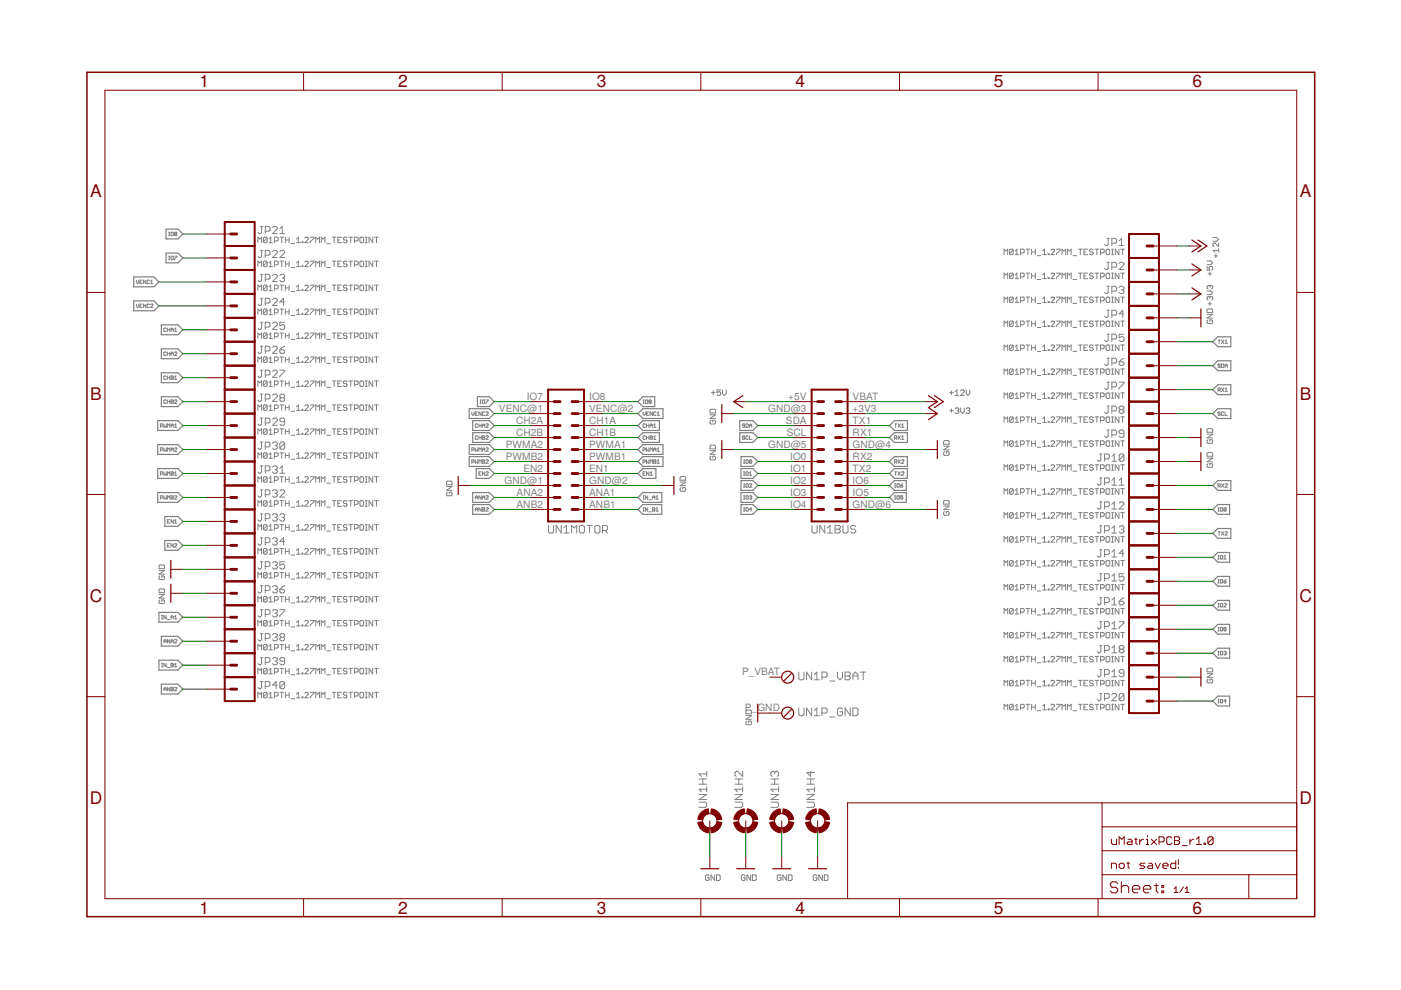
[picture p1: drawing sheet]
<svg xmlns="http://www.w3.org/2000/svg" width="297mm" height="210mm" viewBox="0 0 297 210" stroke-linecap="round" stroke-linejoin="round" font-family="sans-serif">
<defs><g id="words">
<g font-size="3.7" fill="#800000">
<text x="42.3" y="18.5">1</text>
<text x="84.4" y="18.5">2</text>
<text x="126.5" y="18.5">3</text>
<text x="168.6" y="18.5">4</text>
<text x="210.7" y="18.5">5</text>
<text x="252.9" y="18.5">6</text>
<text x="19.1" y="41.9">A</text>
<text x="275.6" y="41.9">A</text>
<text x="19.1" y="84.7">B</text>
<text x="275.6" y="84.7">B</text>
<text x="19" y="127.6">C</text>
<text x="275.5" y="127.6">C</text>
<text x="19" y="170.4">D</text>
<text x="275.5" y="170.4">D</text>
<text x="42.3" y="193.7">1</text>
<text x="84.4" y="193.7">2</text>
<text x="126.5" y="193.7">3</text>
<text x="168.6" y="193.7">4</text>
<text x="210.7" y="193.7">5</text>
<text x="252.9" y="193.7">6</text>
</g>
<g font-size="2.1" fill="#808080">
<text x="105.8" y="87.3">VENC@1</text>
<text x="109.4" y="89.9">CH2A</text>
<text x="111.7" y="84.8">IO7</text>
<text x="124.9" y="84.8">IO8</text>
<text x="124.9" y="87.3">VENC@2</text>
<text x="124.9" y="89.9">CH1A</text>
<text x="162.9" y="87.3">GND@3</text>
<text x="166.6" y="89.9">SDA</text>
<text x="167.1" y="84.8">+5V</text>
<text x="180.8" y="87.3">+3V3</text>
<text x="180.8" y="84.8">VBAT</text>
<text x="180.8" y="89.9">TX1</text>
<text x="107.2" y="95">PWMA2</text>
<text x="109.4" y="92.4">CH2B</text>
<text x="124.9" y="92.4">CH1B</text>
<text x="124.9" y="95">PWMA1</text>
<text x="162.9" y="95">GND@5</text>
<text x="166.8" y="92.4">SCL</text>
<text x="180.8" y="92.4">RX1</text>
<text x="180.8" y="95">GND@4</text>
<text x="107.2" y="97.5">PWMB2</text>
<text x="111" y="100">EN2</text>
<text x="124.9" y="97.5">PWMB1</text>
<text x="124.9" y="100">EN1</text>
<text x="167.5" y="97.5">IO0</text>
<text x="167.5" y="100">IO1</text>
<text x="180.8" y="97.5">RX2</text>
<text x="180.8" y="100">TX2</text>
<text x="107" y="102.6">GND@1</text>
<text x="109.5" y="107.7">ANB2</text>
<text x="109.5" y="105.1">ANA2</text>
<text x="124.9" y="102.6">GND@2</text>
<text x="124.9" y="105.1">ANA1</text>
<text x="124.9" y="107.7">ANB1</text>
<text x="167.5" y="102.6">IO2</text>
<text x="167.5" y="105.1">IO3</text>
<text x="167.5" y="107.7">IO4</text>
<text x="180.8" y="102.6">IO6</text>
<text x="180.8" y="105.1">IO5</text>
<text x="180.8" y="107.7">GND@6</text>
<text x="157.3" y="143.2">P_VBAT</text>
<text x="157.9" y="150.8">P_GND</text>
</g>
</g></defs>
<g fill="none" stroke="#808080" stroke-width=".21">
<path d="M28.9 59.4v.5l.3 .2 .2-.2v-.5M29.7 59.8h.2M30.2 59.4h-.5v.7h.5M30.9 59.4v.7l-.5-.7v.7M31.7 59.5l-.2-.1-.3 .1v.5l.1 .1 .4-.1M31.9 59.6l.3-.2v.7M35.8 50h.2M35.8 49.2h.2M35.8 55.1h.2M35.8 54.3h.2M35.9 49.2v.8M35.9 54.3v.8"/>
<path d="M36.3 49.4l.1-.2 .3 .2-.1 .6-.3-.2zM36.4 54.3l.3 .1-.1 .7-.3-.2zM37 54.3h.5l-.5 .8M37.1 49.6l-.1 .1 .1 .3 .4-.2-.1-.2M37.1 49.6l-.1-.1 .1-.3 .4 .2-.1 .2M37.1 49.6h.3M54.7 51.5v-1.2l.4 .4 .4-.4v1.2M54.7 56.5v-1.1l.4 .4 .4-.4v1.1M55.2 53.1h.5M55.2 48h.5M55.2 58.2h.5M55.5 48v1.3l-.3 .2h-.3l-.2-.2"/>
<path d="M55.5 53.1v1.3l-.3 .2h-.3l-.2-.2M55.5 58.2v1.2l-.3 .3h-.3l-.2-.3M56.2 54.1h.8l.3-.3v-.5l-.3-.2h-.8v1.5M56.2 49h.8l.3-.2v-.5l-.3-.3h-.8v1.5M56.2 59.2h.8l.3-.3v-.5l-.3-.2h-.8v1.5M56.6 50.5l-.2-.2h-.4l-.2 .2v.8M56.6 55.6l-.2-.2h-.4l-.2 .2v.7M56.6 50.5v.8l-.2 .2h-.4l-.2-.2M56.6 55.6v.7l-.2 .2h-.4l-.2-.2M56.6 50.5l-.8 .8M56.6 55.6l-.8 .7M57 51.5h.8"/>
<path d="M57 50.7l.4-.4v1.2M57 55.8l.4-.4v1.1M57 56.5h.8M57.8 53.3l.2-.2h.5l.3 .2v.3l-1 1h1M57.8 48.3l.2-.3h.5l.3 .3v.2l-1 1h1M57.8 58.4l.2-.2h.5l.3 .2v.3l-1 1h1M58.2 56.2h.6l.2-.2v-.4l-.2-.2h-.6v1.1M58.2 51.1h.6l.2-.2v-.4l-.2-.2h-.6v1.2M59.3 53.3l.3-.2h.5l.2 .2v.3l-1 1h1M59.3 48.5l.5-.5v1.5M59.3 49.5h1M59.3 58.4l.3-.2h.5l.2 .2v.3l-.2 .2"/>
<path d="M59.4 50.3h.7M59.4 55.4h.7M59.7 50.3v1.2M59.7 55.4v1.1M59.8 58.9h.3M60.1 58.9l.2 .3v.2l-.2 .3h-.5l-.3-.3M60.5 50.3v1.2M60.5 55.4v1.1M60.5 50.9h.8M60.5 56h.8M61.3 50.3v1.2M61.3 55.4v1.1"/>
<path d="M61.7 51.7h.8M61.7 56.7h.8M62.9 51.5h.7M62.9 50.7l.3-.4v1.2M62.9 55.8l.3-.4v1.1M62.9 56.5h.7M64 51.3h.2v.2h-.2zM64 56.3h.2v.2h-.2zM64.6 50.5l.2-.2h.4l.2 .2v.2l-.8 .8h.8M64.6 55.6l.2-.2h.4l.2 .2v.2l-.8 .7h.8M65.8 50.3h.8v.2l-.8 .8v.2M65.8 55.4h.8v.2l-.8 .7v.2"/>
<path d="M67 51.5v-1.2l.4 .4 .3-.4v1.2M67 56.5v-1.1l.4 .4 .3-.4v1.1M68.1 51.5v-1.2l.4 .4 .4-.4v1.2M68.1 56.5v-1.1l.4 .4 .4-.4v1.1M69.3 51.7h.8M69.3 56.7h.8M70.5 50.3h.7M70.5 55.4h.7M70.8 50.3v1.2M70.8 55.4v1.1M71.6 50.9h.4M71.6 56h.4"/>
<path d="M72.4 50.3h-.8v1.2h.8M72.4 55.4h-.8v1.1h.8M73.6 50.5l-.2-.2h-.4l-.2 .4 .2 .2h.4l.2 .4-.2 .2h-.4l-.2-.2M73.6 55.6l-.2-.2h-.4l-.2 .4 .2 .2h.4l.2 .3-.2 .2h-.4l-.2-.2M74 50.3h.7M74 55.4h.7M74.4 50.3v1.2M74.4 55.4v1.1M75.1 56.2h.6l.2-.2v-.4l-.2-.2h-.6v1.1M75.1 51.1h.6l.2-.2v-.4l-.2-.2h-.6v1.2M76.3 55.6l.2-.2h.4l.2 .2v.7l-.2 .2h-.4l-.2-.2zM76.5 50.3h.4l.2 .2v.8l-.2 .2h-.4l-.2-.2v-.8z"/>
<path d="M77.5 50.3h.4M77.5 51.5h.4M77.5 55.4h.4M77.5 56.5h.4M77.7 50.3v1.2M77.7 55.4v1.1M79 50.3v1.2l-.7-1.2v1.2M79 55.4v1.1l-.7-1.1v1.1M79.4 50.3h.8M79.4 55.4h.8M79.8 50.3v1.2M79.8 55.4v1.1"/>
<path d="M212.9 54v-1.2l.4 .4 .4-.4v1.2M212.9 59.1v-1.2l.4 .4 .4-.4v1.2M214.8 53l-.2-.2h-.4l-.2 .2v.8M214.8 58.1l-.2-.2h-.4l-.2 .2v.8M214.8 53v.8l-.2 .2h-.4l-.2-.2M214.8 58.1v.8l-.2 .2h-.4l-.2-.2M214.8 53l-.8 .8M214.8 58.1l-.8 .8M215.2 54h.8M215.2 53.2l.4-.4v1.2M215.2 58.3l.4-.4v1.2M215.2 59.1h.8"/>
<path d="M216.4 53.6h.6l.2-.2v-.4l-.2-.2h-.6v1.2M216.4 58.7h.6l.2-.2v-.4l-.2-.2h-.6v1.2M217.6 52.8h.7M217.6 57.9h.7M217.9 52.8v1.2M217.9 57.9v1.2M218.7 52.8v1.2M218.7 57.9v1.2M218.7 53.4h.8M218.7 58.5h.8M219.5 52.8v1.2M219.5 57.9v1.2"/>
<path d="M219.9 54.2h.8M219.9 59.3h.8M221.1 54h.7M221.1 53.2l.3-.4v1.2M221.1 58.3l.3-.4v1.2M221.1 59.1h.7M222.2 53.8h.2v.2h-.2zM222.2 58.9h.2v.2h-.2zM222.8 53l.2-.2h.4l.2 .2v.2l-.8 .8h.8M222.8 58.1l.2-.2h.4l.2 .2v.2l-.8 .8h.8M224 52.8h.8v.2l-.8 .8v.2M224 57.9h.8v.2l-.8 .8v.2"/>
<path d="M225.1 54v-1.2l.5 .4 .3-.4v1.2M225.1 59.1v-1.2l.5 .4 .3-.4v1.2M226.3 54v-1.2l.4 .4 .4-.4v1.2M226.3 59.1v-1.2l.4 .4 .4-.4v1.2M227.5 54.2h.8M227.5 59.3h.8M228.7 52.8h.7M228.7 57.9h.7M229 52.8v1.2M229 57.9v1.2M229.8 53.4h.4M229.8 58.5h.4"/>
<path d="M230.6 52.8h-.8v1.2h.8M230.6 57.9h-.8v1.2h.8M231.8 53l-.2-.2h-.4l-.2 .2 .2 .4h.4l.2 .2-.2 .4h-.4l-.2-.2M231.8 58.1l-.2-.2h-.4l-.2 .2 .2 .4h.4l.2 .2-.2 .4h-.4l-.2-.2M232.2 52.8h.7M232.2 57.9h.7M232.6 52.8v1.2M232.6 57.9v1.2M233.3 53.6h.6l.2-.2v-.4l-.2-.2h-.6v1.2M233.3 58.7h.6l.2-.2v-.4l-.2-.2h-.6v1.2M234.7 52.8h.4l.2 .2v.8l-.2 .2h-.4l-.2-.2v-.8zM234.7 57.9h.4l.2 .2v.8l-.2 .2h-.4l-.2-.2v-.8z"/>
<path d="M234.7 50.5h.5M234.7 55.6h.5M234.9 55.6v1.3l-.2 .2h-.3l-.2-.2M234.9 50.5v1.3l-.2 .3h-.3l-.2-.3M235.7 52.8h.4M235.7 54h.4M235.7 57.9h.4M235.7 59.1h.4M235.7 51.6h.8l.2-.3v-.5l-.2-.3h-.8v1.6M235.7 56.6h.8l.2-.2v-.5l-.2-.3h-.8v1.5M235.9 52.8v1.2M235.9 57.9v1.2"/>
<path d="M237.2 52.8v1.2l-.7-1.2v1.2M237.2 57.9v1.2l-.7-1.2v1.2M237.3 55.9l.2-.3h.5l.3 .3v.2l-1 1h1M237.3 52.1h1M237.3 51.1l.5-.6v1.6M237.6 52.8h.8M237.6 57.9h.8M238 52.8v1.2M238 57.9v1.2M255.9 56.5v.8h.6l-.2-.4 .2-.4h.4l.2 .2v.4l-.2 .2M255.9 55.3h.8l.4 .4-.4 .4h-.8M256.1 58.1h.8"/>
<path d="M256.5 57.7v.7M257.2 50.4h.8l.4 .3-.4 .4h-.8M257.4 54.3h.8M257.8 53.8v.8M258.4 53.1h-1.2l.4 .4M258.4 51.5v.8l-.8-.8-.4 .2v.4l.2 .2M258.4 52.7v.8M28.9 64.5v.5l.3 .2 .2-.2v-.5M29.7 64.9h.2M30.2 64.5h-.5v.7h.5M30.9 64.5v.7l-.5-.7v.7M31.7 64.6l-.2-.1-.3 .1v.5l.1 .1 .4-.1"/>
<path d="M31.9 64.6l.1-.1 .4 .1-.5 .6h.5M31.9 60.1h.5M35.2 79.8l-.1-.1-.3 .1v.5l.1 .2 .3-.2M35.2 69.7l-.1-.1-.3 .1v.5l.1 .1 .3-.1M35.2 74.8l-.1-.2-.3 .2v.4l.1 .2 .3-.2M35.5 69.6v.7M35.5 74.6v.8M35.5 79.7v.8M35.5 69.9h.5M35.5 75h.5M36 69.6v.7M36 74.6v.8"/>
<path d="M36 79.7v.8M36.3 79.7l.4 .1-.1 .7h-.3zM36.3 70.3v-.5l.2-.2 .2 .2v.5M36.3 75.4v-.5l.2-.3 .2 .3v.5M36.3 69.9h.4M36.3 75h.4M37 74.8l.1-.2 .4 .2-.5 .6h.5M37 70.3h.5M37 69.8l.3-.2v.7M37 80l.3-.3v.8M54.7 61.6v-1.1l.4 .3 .4-.3v1.1M54.7 66.7v-1.2l.4 .4 .4-.4v1.2"/>
<path d="M54.7 71.8v-1.2l.4 .4 .4-.4v1.2M54.7 76.9v-1.2l.4 .4 .4-.4v1.2M55.2 63.2h.5M55.2 68.3h.5M55.2 73.4h.5M55.2 78.5h.5M55.5 63.2v1.3l-.3 .3h-.3l-.2-.3M55.5 68.3v1.3l-.3 .2h-.3l-.2-.2M55.5 73.4v1.3l-.3 .2h-.3l-.2-.2M55.5 78.5v1.3l-.3 .2h-.3l-.2-.2M56.2 64.3h.8l.3-.3v-.5l-.3-.3h-.8v1.6M56.2 69.3h.8l.3-.2v-.5l-.3-.3h-.8v1.5"/>
<path d="M56.2 74.4h.8l.3-.2v-.5l-.3-.3h-.8v1.5M56.2 79.5h.8l.3-.3v-.5l-.3-.2h-.8v1.5M56.6 65.7v.8l-.2 .2h-.4l-.2-.2M56.6 65.7l-.2-.2h-.4l-.2 .2v.8M56.6 60.6l-.2-.1h-.4l-.2 .1v.8M56.6 70.8l-.2-.2h-.4l-.2 .2v.8M56.6 75.9l-.2-.2h-.4l-.2 .2v.8M56.6 60.6v.8l-.2 .2h-.4l-.2-.2M56.6 70.8v.8l-.2 .2h-.4l-.2-.2M56.6 75.9v.8l-.2 .2h-.4l-.2-.2M56.6 60.6l-.8 .8M56.6 65.7l-.8 .8"/>
<path d="M56.6 70.8l-.8 .8M56.6 75.9l-.8 .8M57 66.7h.8M57 60.8l.4-.3v1.1M57 65.9l.4-.4v1.2M57 71l.4-.4v1.2M57 76.1l.4-.4v1.2M57 61.6h.8M57 71.8h.8M57 76.9h.8M57.8 63.5l.2-.3h.5l.3 .3v.3l-1 1h1M57.8 68.6l.2-.3h.5l.3 .3v.2l-1 1h1"/>
<path d="M57.8 73.7l.2-.3h.5l.3 .3v.2l-1 1h1M57.8 78.7l.2-.2h.5l.3 .2v.3l-1 1h1M58.2 66.3h.6l.2-.2v-.4l-.2-.2h-.6v1.2M58.2 61.2h.6l.2-.2v-.4l-.2-.1h-.6v1.1M58.2 71.4h.6l.2-.2v-.4l-.2-.2h-.6v1.2M58.2 76.5h.6l.2-.2v-.4l-.2-.2h-.6v1.2M59.3 74.2h.8l.2 .2v.3l-.2 .2h-.5l-.3-.2zM59.3 78.5h1v.2l-1 1.1v.2M59.4 65.5h.7M59.4 60.5h.7M59.4 70.6h.7M59.4 75.7h.7"/>
<path d="M59.7 60.5v1.1M59.7 65.5v1.2M59.7 70.6v1.2M59.7 75.7v1.2M60.3 68.3h-1v.8l.5-.3h.3l.2 .3v.5l-.2 .2h-.5l-.3-.2M60.3 64h-1l.8-.8v1.6M60.3 73.4l-1 .8M60.5 60.5v1.1M60.5 65.5v1.2M60.5 70.6v1.2M60.5 75.7v1.2M60.5 61h.8"/>
<path d="M60.5 66.1h.8M60.5 71.2h.8M60.5 76.3h.8M61.3 60.5v1.1M61.3 65.5v1.2M61.3 70.6v1.2M61.3 75.7v1.2M61.7 61.8h.8M61.7 66.9h.8M61.7 72h.8M61.7 77h.8M62.9 66.7h.7"/>
<path d="M62.9 60.8l.3-.3v1.1M62.9 65.9l.3-.4v1.2M62.9 71l.3-.4v1.2M62.9 76.1l.3-.4v1.2M62.9 61.6h.7M62.9 71.8h.7M62.9 76.9h.7M64 66.5h.2v.2h-.2zM64 61.4h.2v.2h-.2zM64 71.6h.2v.2h-.2zM64 76.7h.2v.2h-.2zM64.6 65.7l.2-.2h.4l.2 .2v.2l-.8 .8h.8"/>
<path d="M64.6 60.6l.2-.1h.4l.2 .1v.2l-.8 .8h.8M64.6 70.8l.2-.2h.4l.2 .2v.2l-.8 .8h.8M64.6 75.9l.2-.2h.4l.2 .2v.2l-.8 .8h.8M65.8 65.5h.8v.2l-.8 .8v.2M65.8 60.5h.8v.1l-.8 .8v.2M65.8 70.6h.8v.2l-.8 .8v.2M65.8 75.7h.8v.2l-.8 .8v.2M67 61.6v-1.1l.4 .3 .3-.3v1.1M67 66.7v-1.2l.4 .4 .3-.4v1.2M67 71.8v-1.2l.4 .4 .3-.4v1.2M67 76.9v-1.2l.4 .4 .3-.4v1.2M68.1 61.6v-1.1l.4 .3 .4-.3v1.1"/>
<path d="M68.1 66.7v-1.2l.4 .4 .4-.4v1.2M68.1 71.8v-1.2l.4 .4 .4-.4v1.2M68.1 76.9v-1.2l.4 .4 .4-.4v1.2M69.3 61.8h.8M69.3 66.9h.8M69.3 72h.8M69.3 77h.8M70.5 65.5h.7M70.5 60.5h.7M70.5 70.6h.7M70.5 75.7h.7M70.8 60.5v1.1"/>
<path d="M70.8 65.5v1.2M70.8 70.6v1.2M70.8 75.7v1.2M71.6 61h.4M71.6 66.1h.4M71.6 71.2h.4M71.6 76.3h.4M72.4 65.5h-.8v1.2h.8M72.4 60.5h-.8v1.1h.8M72.4 70.6h-.8v1.2h.8M72.4 75.7h-.8v1.2h.8M73.6 65.7l-.2-.2h-.4l-.2 .4 .2 .2h.4l.2 .4-.2 .2h-.4l-.2-.2"/>
<path d="M73.6 60.6l-.2-.1h-.4l-.2 .3 .2 .2h.4l.2 .4-.2 .2h-.4l-.2-.2M73.6 70.8l-.2-.2h-.4l-.2 .4 .2 .2h.4l.2 .4-.2 .2h-.4l-.2-.2M73.6 75.9l-.2-.2h-.4l-.2 .4 .2 .2h.4l.2 .4-.2 .2h-.4l-.2-.2M74 65.5h.7M74 60.5h.7M74 70.6h.7M74 75.7h.7M74.4 60.5v1.1M74.4 65.5v1.2M74.4 70.6v1.2M74.4 75.7v1.2M75.1 66.3h.6l.2-.2v-.4l-.2-.2h-.6v1.2"/>
<path d="M75.1 61.2h.6l.2-.2v-.4l-.2-.1h-.6v1.1M75.1 71.4h.6l.2-.2v-.4l-.2-.2h-.6v1.2M75.1 76.5h.6l.2-.2v-.4l-.2-.2h-.6v1.2M76.3 65.7l.2-.2h.4l.2 .2v.8l-.2 .2h-.4l-.2-.2zM76.5 60.5h.4l.2 .1v.8l-.2 .2h-.4l-.2-.2v-.8zM76.5 70.6h.4l.2 .2v.8l-.2 .2h-.4l-.2-.2v-.8zM76.5 75.7h.4l.2 .2v.8l-.2 .2h-.4l-.2-.2v-.8zM77.5 66.7h.4M77.5 65.5h.4M77.5 60.5h.4M77.5 61.6h.4M77.5 70.6h.4"/>
<path d="M77.5 71.8h.4M77.5 75.7h.4M77.5 76.9h.4M77.7 60.5v1.1M77.7 65.5v1.2M77.7 70.6v1.2M77.7 75.7v1.2M79 60.5v1.1l-.7-1.1v1.1M79 65.5v1.2l-.7-1.2v1.2M79 70.6v1.2l-.7-1.2v1.2M79 75.7v1.2l-.7-1.2v1.2M79.4 65.5h.8"/>
<path d="M79.4 60.5h.8M79.4 70.6h.8M79.4 75.7h.8M79.8 60.5v1.1M79.8 65.5v1.2M79.8 70.6v1.2M79.8 75.7v1.2M212.9 64.2v-1.2l.4 .4 .4-.4v1.2M212.9 69.2v-1.1l.4 .4 .4-.4v1.1M212.9 74.3v-1.1l.4 .3 .4-.3v1.1M212.9 79.4v-1.2l.4 .4 .4-.4v1.2M214.8 63.2l-.2-.2h-.4l-.2 .2v.8"/>
<path d="M214.8 68.3l-.2-.2h-.4l-.2 .2v.7M214.8 73.3l-.2-.1h-.4l-.2 .1v.8M214.8 78.4l-.2-.2h-.4l-.2 .2v.8M214.8 63.2v.8l-.2 .2h-.4l-.2-.2M214.8 68.3v.7l-.2 .2h-.4l-.2-.2M214.8 73.3v.8l-.2 .2h-.4l-.2-.2M214.8 78.4v.8l-.2 .2h-.4l-.2-.2M214.8 63.2l-.8 .8M214.8 68.3l-.8 .7M214.8 73.3l-.8 .8M214.8 78.4l-.8 .8M215.2 63.4l.4-.4v1.2"/>
<path d="M215.2 68.5l.4-.4v1.1M215.2 73.5l.4-.3v1.1M215.2 78.6l.4-.4v1.2M215.2 64.2h.8M215.2 69.2h.8M215.2 74.3h.8M215.2 79.4h.8M216.4 79h.6l.2-.2v-.4l-.2-.2h-.6v1.2M216.4 63.8h.6l.2-.2v-.4l-.2-.2h-.6v1.2M216.4 68.9h.6l.2-.3v-.3l-.2-.2h-.6v1.1M216.4 73.9h.6l.2-.2v-.4l-.2-.1h-.6v1.1M217.6 63h.7"/>
<path d="M217.6 68.1h.7M217.6 73.2h.7M217.6 78.2h.7M217.9 63v1.2M217.9 68.1v1.1M217.9 73.2v1.1M217.9 78.2v1.2M218.7 63v1.2M218.7 68.1v1.1M218.7 73.2v1.1M218.7 78.2v1.2M218.7 63.6h.8"/>
<path d="M218.7 68.6h.8M218.7 73.7h.8M218.7 78.8h.8M219.5 63v1.2M219.5 68.1v1.1M219.5 73.2v1.1M219.5 78.2v1.2M219.9 64.3h.8M219.9 69.4h.8M219.9 74.5h.8M219.9 79.6h.8M221.1 63.4l.3-.4v1.2"/>
<path d="M221.1 68.5l.3-.4v1.1M221.1 73.5l.3-.3v1.1M221.1 78.6l.3-.4v1.2M221.1 64.2h.7M221.1 69.2h.7M221.1 74.3h.7M221.1 79.4h.7M222.2 64h.2v.2h-.2zM222.2 69h.2v.2h-.2zM222.2 74.1h.2v.2h-.2zM222.2 79.2h.2v.2h-.2zM222.8 63.2l.2-.2h.4l.2 .2v.2l-.8 .8h.8"/>
<path d="M222.8 68.3l.2-.2h.4l.2 .2v.2l-.8 .7h.8M222.8 73.3l.2-.1h.4l.2 .1v.2l-.8 .8h.8M222.8 78.4l.2-.2h.4l.2 .2v.2l-.8 .8h.8M224 68.1h.8v.2l-.8 .7v.2M224 63h.8v.2l-.8 .8v.2M224 73.2h.8v.1l-.8 .8v.2M224 78.2h.8v.2l-.8 .8v.2M225.1 64.2v-1.2l.5 .4 .3-.4v1.2M225.1 69.2v-1.1l.5 .4 .3-.4v1.1M225.1 74.3v-1.1l.5 .3 .3-.3v1.1M225.1 79.4v-1.2l.5 .4 .3-.4v1.2M226.3 64.2v-1.2l.4 .4 .4-.4v1.2"/>
<path d="M226.3 69.2v-1.1l.4 .4 .4-.4v1.1M226.3 74.3v-1.1l.4 .3 .4-.3v1.1M226.3 79.4v-1.2l.4 .4 .4-.4v1.2M227.5 64.3h.8M227.5 69.4h.8M227.5 74.5h.8M227.5 79.6h.8M228.7 63h.7M228.7 68.1h.7M228.7 73.2h.7M228.7 78.2h.7M229 63v1.2"/>
<path d="M229 68.1v1.1M229 73.2v1.1M229 78.2v1.2M229.8 63.6h.4M229.8 68.6h.4M229.8 73.7h.4M229.8 78.8h.4M230.6 63h-.8v1.2h.8M230.6 68.1h-.8v1.1h.8M230.6 73.2h-.8v1.1h.8M230.6 78.2h-.8v1.2h.8M231.8 68.3l-.2-.2h-.4l-.2 .2 .2 .3h.4l.2 .3-.2 .3h-.4l-.2-.2"/>
<path d="M231.8 63.2l-.2-.2h-.4l-.2 .2 .2 .4h.4l.2 .2-.2 .4h-.4l-.2-.2M231.8 73.3l-.2-.1h-.4l-.2 .1 .2 .4h.4l.2 .2-.2 .4h-.4l-.2-.2M231.8 78.4l-.2-.2h-.4l-.2 .2 .2 .4h.4l.2 .2-.2 .4h-.4l-.2-.2M232.2 63h.7M232.2 68.1h.7M232.2 73.2h.7M232.2 78.2h.7M232.6 63v1.2M232.6 68.1v1.1M232.6 73.2v1.1M232.6 78.2v1.2M233.3 68.9h.6l.2-.3v-.3l-.2-.2h-.6v1.1"/>
<path d="M233.3 63.8h.6l.2-.2v-.4l-.2-.2h-.6v1.2M233.3 73.9h.6l.2-.2v-.4l-.2-.1h-.6v1.1M233.3 79h.6l.2-.2v-.4l-.2-.2h-.6v1.2M234.7 63h.4l.2 .2v.8l-.2 .2h-.4l-.2-.2v-.8zM234.7 68.1h.4l.2 .2v.7l-.2 .2h-.4l-.2-.2v-.7zM234.7 73.2h.4l.2 .1v.8l-.2 .2h-.4l-.2-.2v-.8zM234.7 78.2h.4l.2 .2v.8l-.2 .2h-.4l-.2-.2v-.8zM234.7 60.7h.5M234.7 65.8h.5M234.7 70.9h.5M234.7 75.9h.5M234.9 60.7v1.3l-.2 .2h-.3l-.2-.2"/>
<path d="M234.9 75.9v1.3l-.2 .3h-.3l-.2-.3M234.9 65.8v1.3l-.2 .2h-.3l-.2-.2M234.9 70.9v1.2l-.2 .3h-.3l-.2-.3M235.7 63h.4M235.7 64.2h.4M235.7 68.1h.4M235.7 69.2h.4M235.7 73.2h.4M235.7 74.3h.4M235.7 78.2h.4M235.7 79.4h.4M235.7 61.7h.8l.2-.2v-.5l-.2-.3h-.8v1.5"/>
<path d="M235.7 66.8h.8l.2-.3v-.5l-.2-.2h-.8v1.5M235.7 71.9h.8l.2-.3v-.5l-.2-.2h-.8v1.5M235.7 77h.8l.2-.3v-.5l-.2-.3h-.8v1.6M235.9 63v1.2M235.9 68.1v1.1M235.9 73.2v1.1M235.9 78.2v1.2M237.2 63v1.2l-.7-1.2v1.2M237.2 68.1v1.1l-.7-1.1v1.1M237.2 73.2v1.1l-.7-1.1v1.1M237.2 78.2v1.2l-.7-1.2v1.2M237.3 76.7h.7l.3 .3v.2l-.3 .3h-.5l-.2-.3z"/>
<path d="M237.3 61l.2-.3h.5l.3 .3v.2l-.3 .3M237.6 63h.8M237.6 68.1h.8M237.6 73.2h.8M237.6 78.2h.8M237.8 61.5h.2M238 63v1.2M238 68.1v1.1M238 73.2v1.1M238 78.2v1.2M238 61.5l.3 .2v.3l-.3 .2h-.5l-.2-.2M238.3 66.5h-1l.7-.7v1.5"/>
<path d="M238.3 70.9h-1v.7l.5-.2h.2l.3 .2v.5l-.3 .3h-.5l-.2-.3M238.3 75.9l-1 .8M255.9 65.7l.2-.2h.8l.2 .2v.6h-1.2zM255.9 61.7h.8l.4 .4-.4 .4h-.8M255.9 66.7h1.2l-1.2 .7h1.2M256.1 67.8l-.2 .2v.4l.2 .2h.8l.2-.2v-.4l-.2-.2h-.4v.4M256.1 64.4h.8M256.5 60.7v.2M256.5 63v.2M256.5 64v.8M256.5 60.7l-.2-.2-.4 .2v.4l.2 .2M256.5 63l-.2-.2-.4 .2v.4l.2 .2"/>
<path d="M256.5 60.7l.2-.2 .4 .2v.4l-.2 .2M256.5 63l.2-.2 .4 .2v.4l-.2 .2M258.2 72.1h.5M258.5 72.1v.7M258.7 77.3l-.1-.1-.4 .1 .2 .2 .3 .2-.1 .2-.4-.1M259 77.2l.5 .1-.1 .6h-.4zM259 72.1l.5 .7M259.5 72.1l-.5 .7M259.7 72.3l.3-.2v.7M259.7 77.9v-.5l.3-.2 .2 .2v.5M259.7 72.8h.5M259.7 77.5h.5"/>
<path d="M34 90.4l.5-.2-.1-.3h-.4v.7M34 95.4l.5-.1-.1-.3h-.4v.7M34.8 89.9v.7l.2-.2 .2 .2v-.7M34.8 95v.7l.2-.3 .2 .3v-.7M35.2 84.9l-.1-.1-.3 .1v.5l.1 .1 .3-.1M35.5 85.2h.5M35.5 84.8v.7M35.5 90.6v-.7l.3 .2 .2-.2v.7M35.5 95.7v-.7l.3 .2 .2-.2v.7M35.5 80.1h.5M36 84.8v.7M36.3 84.8l.4 .1-.1 .6h-.3z"/>
<path d="M36.3 90.6v-.5l.2-.2 .2 .2v.5M36.3 95.7v-.5l.2-.2 .2 .2v.5M36.3 85.2h.3M36.3 90.2h.4M36.3 80.1h.3M36.3 95.3h.4M37 84.9l.1-.1 .4 .1-.5 .6h.5M37 95.1l.1-.1 .4 .1-.5 .6h.5M37 90.1l.3-.2v.7M37 90.6h.5M37 80.5h.5M54.7 81.9v-1.1l.4 .4 .4-.4v1.1"/>
<path d="M54.7 87v-1.1l.4 .3 .4-.3v1.1M54.7 92.1v-1.2l.4 .4 .4-.4v1.2M54.7 97.2v-1.2l.4 .4 .4-.4v1.2M55.2 83.6h.5M55.2 88.6h.5M55.2 93.7h.5M55.2 98.8h.5M55.5 83.6v1.2l-.3 .3h-.3l-.2-.3M55.5 88.6v1.3l-.3 .3h-.3l-.2-.3M55.5 93.7v1.3l-.3 .2h-.3l-.2-.2M55.5 98.8v1.3l-.3 .2h-.3l-.2-.2M56.2 84.6h.8l.3-.3v-.5l-.3-.2h-.8v1.5"/>
<path d="M56.2 89.7h.8l.3-.3v-.5l-.3-.3h-.8v1.6M56.2 94.7h.8l.3-.2v-.5l-.3-.3h-.8v1.5M56.2 99.8h.8l.3-.2v-.5l-.3-.3h-.8v1.5M56.6 86v.8l-.2 .2h-.4l-.2-.2M56.6 96.2v.8l-.2 .2h-.4l-.2-.2M56.6 81l-.2-.2h-.4l-.2 .2v.7M56.6 86l-.2-.1h-.4l-.2 .1v.8M56.6 91.1l-.2-.2h-.4l-.2 .2v.8M56.6 96.2l-.2-.2h-.4l-.2 .2v.8M56.6 81v.7l-.2 .2h-.4l-.2-.2M56.6 91.1v.8l-.2 .2h-.4l-.2-.2M56.6 81l-.8 .7"/>
<path d="M56.6 86l-.8 .8M56.6 91.1l-.8 .8M56.6 96.2l-.8 .8M57 87h.8M57 97.2h.8M57 81.2l.4-.4v1.1M57 86.2l.4-.3v1.1M57 91.3l.4-.4v1.2M57 96.4l.4-.4v1.2M57 81.9h.8M57 92.1h.8M57.8 83.8l.2-.2h.5l.3 .2v.3l-1 1h1"/>
<path d="M57.8 88.9l.2-.3h.5l.3 .3v.3l-1 1h1M57.8 94l.2-.3h.5l.3 .3v.2l-.3 .3M57.8 99.1l.2-.3h.5l.3 .3v.2l-.3 .3M58.2 81.6h.6l.2-.3v-.3l-.2-.2h-.6v1.1M58.2 86.6h.6l.2-.2v-.4l-.2-.1h-.6v1.1M58.2 91.7h.6l.2-.2v-.4l-.2-.2h-.6v1.2M58.2 96.8h.6l.2-.2v-.4l-.2-.2h-.6v1.2M58.3 99.6h.2M58.3 94.5h.2M58.5 99.6l.3 .2v.3l-.3 .2h-.5l-.2-.2M58.5 94.5l.3 .2v.3l-.3 .2h-.5l-.2-.2M59.3 99.3l.5-.5v1.5"/>
<path d="M59.4 80.8h.7M59.4 85.9h.7M59.4 90.9h.7M59.4 96h.7M59.6 84.3l-.3 .3v.2l.3 .3h.5l.2-.3v-.2l-.2-.3M59.6 84.3l-.3-.2v-.3l.3-.2h.5l.2 .2v.3l-.2 .2M59.6 84.3h.5M59.7 80.8v1.1M59.7 85.9v1.1M59.7 90.9v1.2M59.7 96v1.2M60.3 89.4h-.7l-.3-.2v-.3l.3-.3h.5l.2 .3v1l-.2 .3h-.5l-.3-.3"/>
<path d="M60.3 94v1l-.2 .2h-.5l-.3-.2M60.3 94l-.2-.3h-.5l-.3 .3v1M60.3 94l-1 1M60.5 80.8v1.1M60.5 85.9v1.1M60.5 90.9v1.2M60.5 96v1.2M60.5 81.3h.8M60.5 86.4h.8M60.5 91.5h.8M60.5 96.6h.8M61.3 80.8v1.1"/>
<path d="M61.3 85.9v1.1M61.3 90.9v1.2M61.3 96v1.2M61.7 82.1h.8M61.7 87.2h.8M61.7 92.3h.8M61.7 97.4h.8M62.9 87h.7M62.9 97.2h.7M62.9 81.2l.3-.4v1.1M62.9 86.2l.3-.3v1.1M62.9 91.3l.3-.4v1.2"/>
<path d="M62.9 96.4l.3-.4v1.2M62.9 81.9h.7M62.9 92.1h.7M64 86.8h.2v.2h-.2zM64 97h.2v.2h-.2zM64 81.7h.2v.2h-.2zM64 91.9h.2v.2h-.2zM64.6 86l.2-.1h.4l.2 .1v.2l-.8 .8h.8M64.6 96.2l.2-.2h.4l.2 .2v.2l-.8 .8h.8M64.6 81l.2-.2h.4l.2 .2v.2l-.8 .7h.8M64.6 91.1l.2-.2h.4l.2 .2v.2l-.8 .8h.8M65.8 80.8h.8v.2l-.8 .7v.2"/>
<path d="M65.8 85.9h.8v.1l-.8 .8v.2M65.8 90.9h.8v.2l-.8 .8v.2M65.8 96h.8v.2l-.8 .8v.2M67 81.9v-1.1l.4 .4 .3-.4v1.1M67 87v-1.1l.4 .3 .3-.3v1.1M67 92.1v-1.2l.4 .4 .3-.4v1.2M67 97.2v-1.2l.4 .4 .3-.4v1.2M68.1 81.9v-1.1l.4 .4 .4-.4v1.1M68.1 87v-1.1l.4 .3 .4-.3v1.1M68.1 92.1v-1.2l.4 .4 .4-.4v1.2M68.1 97.2v-1.2l.4 .4 .4-.4v1.2M69.3 82.1h.8"/>
<path d="M69.3 87.2h.8M69.3 92.3h.8M69.3 97.4h.8M70.5 80.8h.7M70.5 85.9h.7M70.5 90.9h.7M70.5 96h.7M70.8 80.8v1.1M70.8 85.9v1.1M70.8 90.9v1.2M70.8 96v1.2M71.6 81.3h.4"/>
<path d="M71.6 86.4h.4M71.6 91.5h.4M71.6 96.6h.4M72.4 85.9h-.8v1.1h.8M72.4 96h-.8v1.2h.8M72.4 80.8h-.8v1.1h.8M72.4 90.9h-.8v1.2h.8M73.6 86l-.2-.1h-.4l-.2 .3 .2 .2h.4l.2 .4-.2 .2h-.4l-.2-.2M73.6 96.2l-.2-.2h-.4l-.2 .4 .2 .2h.4l.2 .4-.2 .2h-.4l-.2-.2M73.6 81l-.2-.2h-.4l-.2 .4 .2 .1h.4l.2 .4-.2 .2h-.4l-.2-.2M73.6 91.1l-.2-.2h-.4l-.2 .4 .2 .2h.4l.2 .4-.2 .2h-.4l-.2-.2M74 80.8h.7"/>
<path d="M74 85.9h.7M74 90.9h.7M74 96h.7M74.4 80.8v1.1M74.4 85.9v1.1M74.4 90.9v1.2M74.4 96v1.2M75.1 81.6h.6l.2-.3v-.3l-.2-.2h-.6v1.1M75.1 86.6h.6l.2-.2v-.4l-.2-.1h-.6v1.1M75.1 91.7h.6l.2-.2v-.4l-.2-.2h-.6v1.2M75.1 96.8h.6l.2-.2v-.4l-.2-.2h-.6v1.2M76.3 86l.2-.1h.4l.2 .1v.8l-.2 .2h-.4l-.2-.2z"/>
<path d="M76.3 96.2l.2-.2h.4l.2 .2v.8l-.2 .2h-.4l-.2-.2zM76.5 80.8h.4l.2 .2v.7l-.2 .2h-.4l-.2-.2v-.7zM76.5 90.9h.4l.2 .2v.8l-.2 .2h-.4l-.2-.2v-.8zM77.5 87h.4M77.5 97.2h.4M77.5 80.8h.4M77.5 81.9h.4M77.5 85.9h.4M77.5 90.9h.4M77.5 92.1h.4M77.5 96h.4M77.7 80.8v1.1"/>
<path d="M77.7 85.9v1.1M77.7 90.9v1.2M77.7 96v1.2M79 80.8v1.1l-.7-1.1v1.1M79 85.9v1.1l-.7-1.1v1.1M79 90.9v1.2l-.7-1.2v1.2M79 96v1.2l-.7-1.2v1.2M79.4 80.8h.8M79.4 85.9h.8M79.4 90.9h.8M79.4 96h.8M79.8 80.8v1.1"/>
<path d="M79.8 85.9v1.1M79.8 90.9v1.2M79.8 96v1.2M100 87.3v.5l.3 .3 .2-.3v-.5M100 95.4l.5-.1-.1-.3h-.4v.7M100 98l.5-.1-.1-.4h-.4v.7M100.8 87.7h.2M100.8 95v.7l.2-.3 .3 .3v-.7M100.8 97.5v.7l.2-.2 .3 .2v-.7M101.3 90l-.1-.1-.4 .1 .1 .6 .4-.1M101.3 92.5l-.1-.1-.4 .1 .1 .7 .4-.2M101.3 87.3h-.5v.8h.5"/>
<path d="M101.5 98.2v-.7l.3 .2 .2-.2v.7M101.5 90.2h.5M101.5 92.8h.5M101.5 89.9v.7M101.5 92.4v.8M101.5 95.7v-.7l.3 .2 .2-.2v.7M101.8 85.5h.2M101.8 84.8h.2M101.9 84.8v.7M102 87.3v.8l-.5-.8v.8M102 89.9v.7M102 92.4v.8"/>
<path d="M102.3 84.9l.1-.1 .4 .1-.1 .6-.4-.1zM102.3 90.2h.5M102.3 92.4l.5 .1-.1 .7h-.4zM102.3 92.8h.4M102.3 95.3h.5M102.3 97.5l.5 .1-.1 .6h-.4zM102.3 97.9h.4M102.3 90.6v-.5l.2-.2 .3 .2v.5M102.3 95.7v-.5l.2-.2 .3 .2v.5M102.8 87.5l-.1-.2-.4 .2v.4l.1 .2 .4-.2M103 90l.1-.1 .4 .1-.5 .6h.5M103 95.1l.1-.1 .4 .1-.5 .6h.5"/>
<path d="M103 84.8h.5l-.5 .7M103 92.5l.1-.1 .4 .1-.5 .7h.5M103 97.6l.1-.1 .4 .1-.5 .6h.5M103 87.5l.1-.2 .4 .2-.5 .6h.5M136.3 85.5h.3M136.3 84.8h.3M136.3 87.3v.5l.3 .3 .2-.3v-.5M136.3 95.4h.4l.1-.3-.5-.1v.7M136.3 98h.4l.1-.4-.5-.1v.7M136.5 84.8v.7M136.8 90l-.1-.1-.4 .1 .2 .6 .3-.1M136.8 92.5l-.1-.1-.4 .1 .2 .7 .3-.2"/>
<path d="M136.9 84.8l.4 .1-.1 .6-.4-.1zM137.1 87.7h.2M137.1 95v.7l.2-.3 .3 .3v-.7M137.1 97.5v.7l.2-.2 .3 .2v-.7M137.1 89.9v.7M137.1 92.4v.8M137.1 90.2h.5M137.1 92.8h.5M137.6 89.9v.7M137.6 92.4v.8M137.6 87.3h-.5v.8h.5M137.7 85.2l-.1 .1 .1 .2 .4-.1-.2-.2"/>
<path d="M137.7 85.2l-.1-.2 .1-.2 .4 .1-.2 .3M137.7 85.2h.2M137.8 90.2h.5M137.8 90.6v-.5l.3-.2 .2 .2v.5M137.8 92.4l.5 .1-.1 .7h-.4zM137.8 95.7v-.7l.3 .2 .2-.2v.7M137.8 98.2v-.7l.3 .2 .2-.2v.7M137.8 92.8h.4M138.3 87.3v.8l-.5-.8v.8M138.6 90.6h.5M138.6 90.1l.2-.2v.7M138.6 92.6l.2-.2v.8"/>
<path d="M138.6 93.2h.5M138.6 95.7v-.5l.2-.2 .3 .2v.5M138.6 97.5l.5 .1-.2 .6h-.3zM138.6 95.3h.5M138.6 97.9h.3M139.1 87.5l-.2-.2-.3 .2v.4l.1 .2 .4-.2M139.3 95.2l.3-.2v.7M139.3 87.6l.3-.3v.8M139.3 97.7l.3-.2v.7M139.3 95.7h.5M139.3 98.2h.5M139.3 88.1h.5"/>
<path d="M150.5 95.5h1.2l-1.2 .8h1.2M150.5 87.9h1.2l-1.2 .8h1.2M150.7 96.7l-.2 .2v.4l.2 .2h.8l.2-.2v-.4l-.2-.2h-.4v.4M150.7 86.8h.8l.2 .2v.5h-1.2v-.5zM150.7 89.1l-.2 .2v.4l.2 .2h.8l.2-.2v-.4l-.2-.2h-.4v.4M150.7 94.4h.8l.2 .2v.6h-1.2v-.6zM150.9 83.2h.7M151.2 82.9v.8M152.8 82.7h-.8v.5l.4-.1 .4 .1v.5l-.2 .1h-.4l-.2-.1M153.2 82.7v.8l.4 .3 .4-.3v-.8M157.6 97.5h.3M157.6 98.2h.3"/>
<path d="M157.8 97.5v.7M157.9 90l-.1-.1-.4 .1 .1 .2 .4 .2-.1 .2-.4-.1M157.9 92.5l-.1-.1-.4 .1 .1 .3 .4 .1-.1 .3-.4-.2M158.2 89.9l.4 .1-.1 .6h-.3zM158.3 97.5l.3 .1-.1 .6-.3-.1zM158.6 92.5l-.1-.1-.3 .1v.5l.1 .2 .3-.2M158.9 90.2h.5M158.9 92.4v.8h.5M158.9 90.6v-.5l.3-.2 .2 .2v.5M159.4 97.6l-.4-.1-.1 .6M159.4 97.6v.5l-.1 .1-.4-.1M159.4 97.6l-.5 .5"/>
<path d="M189.7 98h.3l.2-.4-.5-.1v.7M189.7 89.9h.5M189.7 92.9h.3l.2-.4-.5-.1v.8M189.9 98l.3 .2M189.9 92.9l.3 .3M189.9 89.9v.7M190.4 97.5l.5 .7M190.4 92.4l.5 .8M190.4 89.9l.5 .7M190.9 97.5l-.5 .7M190.9 92.4l-.5 .8M190.9 89.9l-.5 .7"/>
<path d="M191.2 90.6h.4M191.2 93.2h.4M191.2 97.6l.1-.1 .3 .1-.4 .6h.4M191.2 90.1l.2-.2v.7M191.2 92.6l.2-.2v.8M200.1 94.6h1.1l-1.1 .8h1.1M200.3 95.8l-.2 .1v.5l.2 .1h.7l.2-.1v-.5l-.2-.1h-.4v.3M200.3 93.4h.7l.2 .2v.6h-1.1v-.6zM201.3 83.2h.8M201.3 87.1h.8M201.7 82.9v.8M201.7 86.7v.8"/>
<path d="M202.5 83.1l.4-.4v1.1M202.5 83.8h.8M202.5 86.7l.2-.2h.4l.2 .2-.2 .4M202.9 87.1h.2M203.1 87.1l.2 .1-.2 .5h-.4l-.2-.2M203.7 82.9l.2-.2h.4l.1 .2v.2l-.7 .7h.7M203.7 86.5v.7l.4 .5 .3-.5v-.7M204.9 82.7v.8l.3 .3 .4-.3v-.8M204.9 86.7l.1-.2h.4l.2 .2-.2 .4M205.2 87.1h.2M205.4 87.1l.2 .1-.2 .5h-.4l-.1-.2M212.9 84.5v-1.2l.4 .4 .4-.4v1.2"/>
<path d="M212.9 89.6v-1.2l.4 .4 .4-.4v1.2M212.9 94.6v-1.1l.4 .4 .4-.4v1.1M212.9 99.7v-1.1l.4 .3 .4-.3v1.1M214.8 98.7l-.2-.1h-.4l-.2 .1v.8M214.8 93.7v.7l-.2 .2h-.4l-.2-.2M214.8 83.5l-.2-.2h-.4l-.2 .2v.8M214.8 88.6l-.2-.2h-.4l-.2 .2v.8M214.8 93.7l-.2-.2h-.4l-.2 .2v.7M214.8 83.5v.8l-.2 .2h-.4l-.2-.2M214.8 88.6v.8l-.2 .2h-.4l-.2-.2M214.8 98.7v.8l-.2 .2h-.4l-.2-.2M214.8 83.5l-.8 .8"/>
<path d="M214.8 88.6l-.8 .8M214.8 93.7l-.8 .7M214.8 98.7l-.8 .8M215.2 93.9l.4-.4v1.1M215.2 94.6h.8M215.2 83.7l.4-.4v1.2M215.2 88.8l.4-.4v1.2M215.2 98.9l.4-.3v1.1M215.2 84.5h.8M215.2 89.6h.8M215.2 99.7h.8M216.4 84.1h.6l.2-.2v-.4l-.2-.2h-.6v1.2"/>
<path d="M216.4 89.2h.6l.2-.2v-.4l-.2-.2h-.6v1.2M216.4 94.2h.6l.2-.2v-.3l-.2-.2h-.6v1.1M216.4 99.3h.6l.2-.2v-.4l-.2-.1h-.6v1.1M217.6 83.3h.7M217.6 88.4h.7M217.6 93.5h.7M217.6 98.6h.7M217.9 83.3v1.2M217.9 88.4v1.2M217.9 93.5v1.1M217.9 98.6v1.1M218.7 83.3v1.2"/>
<path d="M218.7 88.4v1.2M218.7 93.5v1.1M218.7 98.6v1.1M218.7 83.9h.8M218.7 89h.8M218.7 94h.8M218.7 99.1h.8M219.5 83.3v1.2M219.5 88.4v1.2M219.5 93.5v1.1M219.5 98.6v1.1M219.9 84.7h.8"/>
<path d="M219.9 89.7h.8M219.9 94.8h.8M219.9 99.9h.8M221.1 94.6h.7M221.1 83.7l.3-.4v1.2M221.1 88.8l.3-.4v1.2M221.1 93.9l.3-.4v1.1M221.1 98.9l.3-.3v1.1M221.1 84.5h.7M221.1 89.6h.7M221.1 99.7h.7M222.2 94.4h.2v.2h-.2z"/>
<path d="M222.2 84.3h.2v.2h-.2zM222.2 89.4h.2v.2h-.2zM222.2 99.5h.2v.2h-.2zM222.8 93.7l.2-.2h.4l.2 .2v.2l-.8 .7h.8M222.8 83.5l.2-.2h.4l.2 .2v.2l-.8 .8h.8M222.8 88.6l.2-.2h.4l.2 .2v.2l-.8 .8h.8M222.8 98.7l.2-.1h.4l.2 .1v.2l-.8 .8h.8M224 83.3h.8v.2l-.8 .8v.2M224 88.4h.8v.2l-.8 .8v.2M224 93.5h.8v.2l-.8 .7v.2M224 98.6h.8v.1l-.8 .8v.2M225.1 84.5v-1.2l.5 .4 .3-.4v1.2"/>
<path d="M225.1 89.6v-1.2l.5 .4 .3-.4v1.2M225.1 94.6v-1.1l.5 .4 .3-.4v1.1M225.1 99.7v-1.1l.5 .3 .3-.3v1.1M226.3 84.5v-1.2l.4 .4 .4-.4v1.2M226.3 89.6v-1.2l.4 .4 .4-.4v1.2M226.3 94.6v-1.1l.4 .4 .4-.4v1.1M226.3 99.7v-1.1l.4 .3 .4-.3v1.1M227.5 84.7h.8M227.5 89.7h.8M227.5 94.8h.8M227.5 99.9h.8M228.7 83.3h.7"/>
<path d="M228.7 88.4h.7M228.7 93.5h.7M228.7 98.6h.7M229 83.3v1.2M229 88.4v1.2M229 93.5v1.1M229 98.6v1.1M229.8 83.9h.4M229.8 89h.4M229.8 94h.4M229.8 99.1h.4M230.6 93.5h-.8v1.1h.8"/>
<path d="M230.6 83.3h-.8v1.2h.8M230.6 88.4h-.8v1.2h.8M230.6 98.6h-.8v1.1h.8M231.8 93.7l-.2-.2h-.4l-.2 .2 .2 .3h.4l.2 .2-.2 .4h-.4l-.2-.2M231.8 83.5l-.2-.2h-.4l-.2 .2 .2 .4h.4l.2 .2-.2 .4h-.4l-.2-.2M231.8 88.6l-.2-.2h-.4l-.2 .2 .2 .4h.4l.2 .2-.2 .4h-.4l-.2-.2M231.8 98.7l-.2-.1h-.4l-.2 .1 .2 .4h.4l.2 .2-.2 .4h-.4l-.2-.2M232.2 83.3h.7M232.2 88.4h.7M232.2 93.5h.7M232.2 98.6h.7M232.6 83.3v1.2"/>
<path d="M232.6 88.4v1.2M232.6 93.5v1.1M232.6 98.6v1.1M233.2 96.3h.5M233.3 84.1h.6l.2-.2v-.4l-.2-.2h-.6v1.2M233.3 89.2h.6l.2-.2v-.4l-.2-.2h-.6v1.2M233.3 94.2h.6l.2-.2v-.3l-.2-.2h-.6v1.1M233.3 99.3h.6l.2-.2v-.4l-.2-.1h-.6v1.1M233.4 96.3v1.2l-.2 .3h-.3l-.3-.3M234.2 97.3h.7l.3-.3v-.5l-.3-.2h-.7v1.5M234.7 93.5h.4l.2 .2v.7l-.2 .2h-.4l-.2-.2v-.7zM234.7 83.3h.4l.2 .2v.8l-.2 .2h-.4l-.2-.2v-.8z"/>
<path d="M234.7 88.4h.4l.2 .2v.8l-.2 .2h-.4l-.2-.2v-.8zM234.7 98.6h.4l.2 .1v.8l-.2 .2h-.4l-.2-.2v-.8zM234.7 81h.5M234.7 86.1h.5M234.7 91.2h.5M234.9 81v1.3l-.2 .2h-.3l-.2-.2M234.9 86.1v1.3l-.2 .2h-.3l-.2-.2M234.9 91.2v1.3l-.2 .2h-.3l-.2-.2M235.7 94.6h.4M235.7 83.3h.4M235.7 84.5h.4M235.7 88.4h.4"/>
<path d="M235.7 89.6h.4M235.7 93.5h.4M235.7 98.6h.4M235.7 99.7h.4M235.7 82h.8l.2-.2v-.5l-.2-.3h-.8v1.5M235.7 87.1h.8l.2-.2v-.5l-.2-.3h-.8v1.5M235.7 92.2h.8l.2-.3v-.5l-.2-.2h-.8v1.5M235.7 97.8h1M235.7 96.8l.5-.5v1.5M235.9 83.3v1.2M235.9 88.4v1.2M235.9 93.5v1.1"/>
<path d="M235.9 98.6v1.1M237.2 83.3v1.2l-.7-1.2v1.2M237.2 88.4v1.2l-.7-1.2v1.2M237.2 93.5v1.1l-.7-1.1v1.1M237.2 98.6v1.1l-.7-1.1v1.1M237.3 81h1v.3l-1 1v.2M237.5 86.9l-.2 .2v.3l.2 .2h.5l.3-.2v-.3l-.3-.2M237.5 86.9l-.2-.3v-.2l.2-.3h.5l.3 .3v.2l-.3 .3M237.5 86.9h.5M237.6 83.3h.8M237.6 88.4h.8M237.6 93.5h.8"/>
<path d="M237.6 98.6h.8M238 83.3v1.2M238 88.4v1.2M238 93.5v1.1M238 98.6v1.1M238.3 96.5l-1 1M238.3 91.9h-.8l-.2-.2v-.3l.2-.2h.5l.3 .2v1.1l-.3 .2h-.5l-.2-.2M238.3 96.5v1l-.3 .3h-.5l-.2-.3M238.3 96.5l-.3-.2h-.5l-.2 .2v1M255.9 91.1l.2-.2h.8l.2 .2v.6h-1.2zM255.9 92.1h1.2l-1.2 .7h1.2M255.9 97.1h1.2l-1.2 .8h1.2"/>
<path d="M256.1 93.2l-.2 .2v.4l.2 .2h.8l.2-.2v-.4l-.2-.2h-.4v.4M256.1 98.3l-.2 .2v.4l.2 .2h.8l.2-.2v-.4l-.2-.2h-.4v.4M256.1 95.9h.8l.2 .3v.5h-1.2v-.5zM258.2 82.7h.4l.1-.3-.5-.1v.7M258.5 82.7l.2 .3M258.7 87.5l-.1-.2-.4 .2 .2 .2 .3 .1-.1 .3-.4-.2M259 82.3l.5 .7M259.5 87.5l-.1-.2-.4 .2 .1 .6 .4-.2M259.5 82.3l-.5 .7M259.7 82.5l.3-.2v.7M259.7 87.3v.8h.5M259.7 83h.5"/>
<path d="M33.9 119.8h.8l.2 .2v.6h-1.2v-.6zM34 105.6h.4l.1-.4-.5-.1v.7M34 100.5l.5-.1-.1-.4h-.4v.8M34.8 100v.8l.2-.3 .2 .3v-.8M34.8 105.1v.7l.2-.2 .2 .2v-.7M35.5 100.8v-.8l.3 .3 .2-.3v.8M35.5 105.8v-.7l.3 .2 .2-.2v.7M35.5 110.6h.3M35.5 115.6h.3M36 110.2h-.5v.7h.5M36 115.3h-.5v.7h.5M36.3 105.1l.4 .1-.1 .6h-.3z"/>
<path d="M36.3 100l.4 .2-.1 .6h-.3zM36.3 100.4h.3M36.3 105.5h.3M36.7 110.2v.7l-.4-.7v.7M36.7 115.3v.7l-.4-.7v.7M37 105.2h.5l-.5 .6h.5M37 115.4h.5l-.5 .6h.5M37 100.3l.3-.3v.8M37 110.4l.3-.2v.7M37 100.8h.5M37 110.9h.5M54.7 102.3v-1.2l.4 .4 .4-.4v1.2"/>
<path d="M54.7 107.3v-1.1l.4 .4 .4-.4v1.1M54.7 112.4v-1.2l.4 .4 .4-.4v1.2M54.7 117.5v-1.2l.4 .4 .4-.4v1.2M55.2 103.9h.5M55.2 108.9h.5M55.2 114h.5M55.2 119.1h.5M55.5 103.9v1.2l-.3 .3h-.3l-.2-.3M55.5 108.9v1.3l-.3 .3h-.3l-.2-.3M55.5 114v1.3l-.3 .2h-.3l-.2-.2M55.5 119.1v1.3l-.3 .2h-.3l-.2-.2M56.2 104.9h.8l.3-.3v-.5l-.3-.2h-.8v1.5"/>
<path d="M56.2 110h.8l.3-.3v-.5l-.3-.3h-.8v1.6M56.2 115h.8l.3-.2v-.5l-.3-.3h-.8v1.5M56.6 101.3l-.2-.2h-.4l-.2 .2v.8M56.6 106.4l-.2-.2h-.4l-.2 .2v.7M56.6 111.4l-.2-.2h-.4l-.2 .2v.8M56.6 116.5l-.2-.2h-.4l-.2 .2v.8M56.6 101.3v.8l-.2 .2h-.4l-.2-.2M56.6 106.4v.7l-.2 .2h-.4l-.2-.2M56.6 111.4v.8l-.2 .2h-.4l-.2-.2M56.6 116.5v.8l-.2 .2h-.4l-.2-.2M56.6 101.3l-.8 .8M56.6 106.4l-.8 .7"/>
<path d="M56.6 111.4l-.8 .8M56.6 116.5l-.8 .8M57 101.5l.4-.4v1.2M57 106.6l.4-.4v1.1M57 111.6l.4-.4v1.2M57 116.7l.4-.4v1.2M57 102.3h.8M57 107.3h.8M57 112.4h.8M57 117.5h.8M57.8 104.1l.2-.2h.5l.3 .2v.3l-.3 .2M57.8 109.2l.2-.3h.5l.3 .3v.3l-.3 .2"/>
<path d="M57.8 114.3l.2-.3h.5l.3 .3v.2l-.3 .3M57.8 119.4l.2-.3h.5l.3 .3v.2l-.3 .3M58.2 106.9h.6l.2-.2v-.3l-.2-.2h-.6v1.1M58.2 101.9h.6l.2-.2v-.4l-.2-.2h-.6v1.2M58.2 112h.6l.2-.2v-.4l-.2-.2h-.6v1.2M58.2 117.1h.6l.2-.2v-.4l-.2-.2h-.6v1.2M58.3 119.9h.2M58.3 104.6h.2M58.3 109.7h.2M58.3 114.8h.2M58.5 104.6l.3 .3v.2l-.3 .3h-.5l-.2-.3M58.5 114.8l.3 .2v.3l-.3 .2h-.5l-.2-.2"/>
<path d="M58.5 119.9l.3 .2v.3l-.3 .2h-.5l-.2-.2M58.5 109.7l.3 .3v.2l-.3 .3h-.5l-.2-.3M59.3 104.1l.3-.2h.5l.2 .2v.3l-1 1h1M59.3 109.2l.3-.3h.5l.2 .3v.3l-.2 .2M59.3 100.3h1M59.4 101.1h.7M59.4 106.2h.7M59.4 111.2h.7M59.4 116.3h.7M59.7 101.1v1.2M59.7 106.2v1.1M59.7 111.2v1.2"/>
<path d="M59.7 116.3v1.2M59.8 109.7h.3M60.1 109.7l.2 .3v.2l-.2 .3h-.5l-.3-.3M60.3 119.1h-1v.8l.5-.3h.3l.2 .3v.5l-.2 .2h-.5l-.3-.2M60.3 114.8h-1l.8-.8v1.5M60.5 101.1v1.2M60.5 106.2v1.1M60.5 111.2v1.2M60.5 116.3v1.2M60.5 101.7h.8M60.5 106.7h.8M60.5 111.8h.8"/>
<path d="M60.5 116.9h.8M61.3 101.1v1.2M61.3 106.2v1.1M61.3 111.2v1.2M61.3 116.3v1.2M61.7 102.4h.8M61.7 107.5h.8M61.7 112.6h.8M61.7 117.7h.8M62.9 101.5l.3-.4v1.2M62.9 106.6l.3-.4v1.1M62.9 111.6l.3-.4v1.2"/>
<path d="M62.9 116.7l.3-.4v1.2M62.9 102.3h.7M62.9 107.3h.7M62.9 112.4h.7M62.9 117.5h.7M64 102.1h.2v.2h-.2zM64 107.1h.2v.2h-.2zM64 112.2h.2v.2h-.2zM64 117.3h.2v.2h-.2zM64.6 101.3l.2-.2h.4l.2 .2v.2l-.8 .8h.8M64.6 106.4l.2-.2h.4l.2 .2v.2l-.8 .7h.8M64.6 111.4l.2-.2h.4l.2 .2v.2l-.8 .8h.8"/>
<path d="M64.6 116.5l.2-.2h.4l.2 .2v.2l-.8 .8h.8M65.8 101.1h.8v.2l-.8 .8v.2M65.8 106.2h.8v.2l-.8 .7v.2M65.8 111.2h.8v.2l-.8 .8v.2M65.8 116.3h.8v.2l-.8 .8v.2M67 102.3v-1.2l.4 .4 .3-.4v1.2M67 107.3v-1.1l.4 .4 .3-.4v1.1M67 112.4v-1.2l.4 .4 .3-.4v1.2M67 117.5v-1.2l.4 .4 .3-.4v1.2M68.1 102.3v-1.2l.4 .4 .4-.4v1.2M68.1 107.3v-1.1l.4 .4 .4-.4v1.1M68.1 112.4v-1.2l.4 .4 .4-.4v1.2"/>
<path d="M68.1 117.5v-1.2l.4 .4 .4-.4v1.2M69.3 102.4h.8M69.3 107.5h.8M69.3 112.6h.8M69.3 117.7h.8M70.5 101.1h.7M70.5 106.2h.7M70.5 111.2h.7M70.5 116.3h.7M70.8 101.1v1.2M70.8 106.2v1.1M70.8 111.2v1.2"/>
<path d="M70.8 116.3v1.2M71.6 101.7h.4M71.6 106.7h.4M71.6 111.8h.4M71.6 116.9h.4M72.4 101.1h-.8v1.2h.8M72.4 106.2h-.8v1.1h.8M72.4 111.2h-.8v1.2h.8M72.4 116.3h-.8v1.2h.8M73.6 101.3l-.2-.2h-.4l-.2 .4 .2 .2h.4l.2 .4-.2 .2h-.4l-.2-.2M73.6 106.4l-.2-.2h-.4l-.2 .4 .2 .1h.4l.2 .4-.2 .2h-.4l-.2-.2M73.6 111.4l-.2-.2h-.4l-.2 .4 .2 .2h.4l.2 .4-.2 .2h-.4l-.2-.2"/>
<path d="M73.6 116.5l-.2-.2h-.4l-.2 .4 .2 .2h.4l.2 .4-.2 .2h-.4l-.2-.2M74 101.1h.7M74 106.2h.7M74 111.2h.7M74 116.3h.7M74.4 101.1v1.2M74.4 106.2v1.1M74.4 111.2v1.2M74.4 116.3v1.2M75.1 106.9h.6l.2-.2v-.3l-.2-.2h-.6v1.1M75.1 101.9h.6l.2-.2v-.4l-.2-.2h-.6v1.2M75.1 112h.6l.2-.2v-.4l-.2-.2h-.6v1.2"/>
<path d="M75.1 117.1h.6l.2-.2v-.4l-.2-.2h-.6v1.2M76.5 101.1h.4l.2 .2v.8l-.2 .2h-.4l-.2-.2v-.8zM76.5 106.2h.4l.2 .2v.7l-.2 .2h-.4l-.2-.2v-.7zM76.5 111.2h.4l.2 .2v.8l-.2 .2h-.4l-.2-.2v-.8zM76.5 116.3h.4l.2 .2v.8l-.2 .2h-.4l-.2-.2v-.8zM77.5 101.1h.4M77.5 102.3h.4M77.5 106.2h.4M77.5 107.3h.4M77.5 111.2h.4M77.5 112.4h.4M77.5 116.3h.4"/>
<path d="M77.5 117.5h.4M77.7 101.1v1.2M77.7 106.2v1.1M77.7 111.2v1.2M77.7 116.3v1.2M79 101.1v1.2l-.7-1.2v1.2M79 106.2v1.1l-.7-1.1v1.1M79 111.2v1.2l-.7-1.2v1.2M79 116.3v1.2l-.7-1.2v1.2M79.4 101.1h.8M79.4 106.2h.8M79.4 111.2h.8"/>
<path d="M79.4 116.3h.8M79.8 101.1v1.2M79.8 106.2v1.1M79.8 111.2v1.2M79.8 116.3v1.2M94.7 103.2h1.1l-1.1 .7h1.1M94.9 104.4l-.2 .1v.4l.2 .2h.8l.1-.2v-.4l-.1-.1h-.5v.3M94.9 102h.8l.1 .2v.6h-1.1v-.6zM100.8 105.8v-.5l.2-.2 .3 .2v.5M100.8 108.4v-.5l.2-.2 .3 .2v.5M100.8 105.5h.5M100.8 108h.5"/>
<path d="M101.5 100.4h.3M102 100h-.5v.8h.5M102 105.1v.7l-.5-.7v.7M102 107.7v.7l-.5-.7v.7M102.3 105.8v-.5l.2-.2 .3 .2v.5M102.3 107.7l.5 .1-.1 .6h-.4zM102.3 105.5h.5M102.3 108h.4M102.8 100v.8l-.5-.8v.8M103 105.2h.5l-.5 .6h.5M103 100.2l.1-.2 .4 .2-.5 .6h.5M103 107.8h.5l-.5 .6h.5"/>
<path d="M116.3 111.4v1.4l.3 .2h.5l.3-.2v-1.4M119 111.4v1.6l-1.1-1.6v1.6M119.5 113h1.1M119.5 111.9l.6-.5v1.6M121.2 113v-1.6l.5 .5 .6-.5v1.6M122.8 111.7l.3-.3h.6l.2 .3v1.1l-.2 .2h-.6l-.3-.2zM124.5 111.4h1.1M125 111.4v1.6M126.1 111.7l.3-.3h.5l.3 .3v1.1l-.3 .2h-.5l-.3-.2zM127.7 112.5h.9l.2-.3v-.5l-.2-.3h-.9v1.6M128.3 112.5l.5 .5M136.3 105.1h.3"/>
<path d="M136.3 100.4h.3M136.3 105.8h.3M136.3 108.4h.3M136.3 107.7h.3M136.5 105.1v.7M136.5 107.7v.7M136.8 100h-.5v.8h.5M137.3 105.1v.7l-.5-.7v.7M137.3 107.7v.7l-.5-.7v.7M137.6 100v.8l-.5-.8v.8M137.6 106h.5M137.6 108.5h.5"/>
<path d="M137.8 100.3l.3-.3v.8M137.8 100.8h.5M138.3 105.8v-.5l.3-.2 .2 .2v.5M138.3 107.7l.5 .1-.1 .6h-.4zM138.3 105.5h.5M138.3 108h.4M139.1 105.8h.5M139.1 108.4h.5M139.1 105.3l.2-.2v.7M139.1 107.9l.2-.2v.7M144.2 102.2h1.2l-1.2 .8h1.2M144.4 103.4l-.2 .2v.3l.2 .3h.8l.2-.3v-.3l-.2-.2h-.4v.4"/>
<path d="M144.4 101h.8l.2 .2v.6h-1.2v-.6zM157.6 105.1h.3M157.6 100h.3M157.6 100.8h.3M157.6 105.8h.3M157.6 108.4h.3M157.6 107.7h.3M157.6 103.3h.3M157.6 102.6h.3M157.8 100v.8M157.8 102.6v.7M157.8 105.1v.7"/>
<path d="M157.8 107.7v.7M158.2 105.2h.4l-.1 .6-.3-.1zM158.2 102.7h.4l-.1 .6-.3-.1zM158.2 107.8h.4l-.1 .6-.3-.1zM158.3 100l.3 .2-.1 .6-.3-.2zM158.9 100.3l.3-.3v.8M158.9 105.2l.4-.1 .1 .1-.1 .3M158.9 100.8h.5M158.9 102.7h.5l-.5 .6h.5M159.2 105.5h.1M159.3 105.5l.1 .1-.1 .2-.4-.1M159.4 108h-.5l.4-.3v.7"/>
<path d="M172.1 111.4v1.4l.3 .2h.6l.2-.2v-1.4M174.9 111.4v1.6l-1.1-1.6v1.6M175.4 113h1.1M175.4 111.9l.6-.5v1.6M177.1 111.4h.8l.3 .3v.2l-.3 .3 .3 .3v.3l-.3 .2h-.8zM177.1 112.2h.8M178.7 111.4v1.4l.3 .2h.5l.3-.2v-1.4M181.4 111.7l-.3-.3h-.5l-.3 .3v.2l.3 .3h.5l.3 .3v.3l-.3 .2h-.5l-.3-.2M189.7 105.1h.2M189.7 100h.5M189.7 105.8h.2M189.7 103.3h.2"/>
<path d="M189.7 102.6h.2M189.8 102.6v.7M189.8 105.1v.7M189.9 100v.8M190.2 105.2h.4l-.1 .6-.3-.1zM190.2 102.7h.4l-.1 .6-.3-.1zM190.4 100l.5 .8M190.9 102.9h.4l.1 .3-.4 .1zM190.9 100l-.5 .8M191.2 100.2l.1-.2 .3 .2-.4 .6h.4M191.4 105.1h-.5v.4l.3-.2 .2 .2-.1 .3-.4-.1M191.4 102.6l-.5 .3"/>
<path d="M200.1 107.3h1.1l-1.1 .8h1.1M200.3 106.1h.7l.2 .2v.6h-1.1v-.6zM200.3 108.5l-.2 .1v.4l.2 .2h.7l.2-.2v-.4l-.2-.1h-.4v.3M212.9 104.8v-1.2l.4 .4 .4-.4v1.2M212.9 109.9v-1.2l.4 .4 .4-.4v1.2M212.9 115v-1.2l.4 .4 .4-.4v1.2M214.8 103.8l-.2-.2h-.4l-.2 .2v.8M214.8 108.9l-.2-.2h-.4l-.2 .2v.8M214.8 114l-.2-.2h-.4l-.2 .2v.7M214.8 119l-.2-.1h-.4l-.2 .1v.8M214.8 103.8v.8l-.2 .2h-.4l-.2-.2M214.8 108.9v.8l-.2 .2h-.4l-.2-.2"/>
<path d="M214.8 114v.7l-.2 .3h-.4l-.2-.3M214.8 119v.8l-.2 .2h-.4l-.2-.2M214.8 103.8l-.8 .8M214.8 108.9l-.8 .8M214.8 114l-.8 .7M214.8 119l-.8 .8M215.2 104l.4-.4v1.2M215.2 109.1l.4-.4v1.2M215.2 114.2l.4-.4v1.2M215.2 119.3l.4-.4v1.1M215.2 104.8h.8M215.2 109.9h.8"/>
<path d="M215.2 115h.8M216.4 104.4h.6l.2-.2v-.4l-.2-.2h-.6v1.2M216.4 109.5h.6l.2-.2v-.4l-.2-.2h-.6v1.2M216.4 114.6h.6l.2-.2v-.4l-.2-.2h-.6v1.2M216.4 119.6h.6l.2-.2v-.4l-.2-.1h-.6v1.1M217.6 103.6h.7M217.6 108.7h.7M217.6 113.8h.7M217.6 118.9h.7M217.9 103.6v1.2M217.9 108.7v1.2M217.9 113.8v1.2"/>
<path d="M217.9 118.9v1.1M218.7 103.6v1.2M218.7 108.7v1.2M218.7 113.8v1.2M218.7 118.9v1.1M218.7 104.2h.8M218.7 109.3h.8M218.7 114.4h.8M218.7 119.4h.8M219.5 103.6v1.2M219.5 108.7v1.2M219.5 113.8v1.2"/>
<path d="M219.5 118.9v1.1M219.9 105h.8M219.9 110.1h.8M219.9 115.1h.8M221.1 104l.3-.4v1.2M221.1 109.1l.3-.4v1.2M221.1 114.2l.3-.4v1.2M221.1 119.3l.3-.4v1.1M221.1 104.8h.7M221.1 109.9h.7M221.1 115h.7M222.2 104.6h.2v.2h-.2z"/>
<path d="M222.2 109.7h.2v.2h-.2zM222.2 114.7h.2v.3h-.2zM222.2 119.8h.2v.2h-.2zM222.8 103.8l.2-.2h.4l.2 .2v.2l-.8 .8h.8M222.8 108.9l.2-.2h.4l.2 .2v.2l-.8 .8h.8M222.8 114l.2-.2h.4l.2 .2v.2l-.8 .8h.8M222.8 119l.2-.1h.4l.2 .1v.3l-.8 .7h.8M224 103.6h.8v.2l-.8 .8v.2M224 108.7h.8v.2l-.8 .8v.2M224 113.8h.8v.2l-.8 .7v.3M224 118.9h.8v.1l-.8 .8v.2M225.1 104.8v-1.2l.5 .4 .3-.4v1.2"/>
<path d="M225.1 109.9v-1.2l.5 .4 .3-.4v1.2M225.1 115v-1.2l.5 .4 .3-.4v1.2M226.3 104.8v-1.2l.4 .4 .4-.4v1.2M226.3 109.9v-1.2l.4 .4 .4-.4v1.2M226.3 115v-1.2l.4 .4 .4-.4v1.2M227.5 105h.8M227.5 110.1h.8M227.5 115.1h.8M228.7 103.6h.7M228.7 108.7h.7M228.7 113.8h.7M228.7 118.9h.7"/>
<path d="M229 103.6v1.2M229 108.7v1.2M229 113.8v1.2M229 118.9v1.1M229.8 104.2h.4M229.8 109.3h.4M229.8 114.4h.4M229.8 119.4h.4M230.6 103.6h-.8v1.2h.8M230.6 108.7h-.8v1.2h.8M230.6 113.8h-.8v1.2h.8M230.6 118.9h-.8v1.1h.8"/>
<path d="M231.8 103.8l-.2-.2h-.4l-.2 .2 .2 .4h.4l.2 .2-.2 .4h-.4l-.2-.2M231.8 108.9l-.2-.2h-.4l-.2 .2 .2 .4h.4l.2 .2-.2 .4h-.4l-.2-.2M231.8 114l-.2-.2h-.4l-.2 .2 .2 .4h.4l.2 .2-.2 .4h-.4l-.2-.3M231.8 119l-.2-.1h-.4l-.2 .1 .2 .4h.4l.2 .2-.2 .4h-.4l-.2-.2M232.2 103.6h.7M232.2 108.7h.7M232.2 113.8h.7M232.2 118.9h.7M232.6 103.6v1.2M232.6 108.7v1.2M232.6 113.8v1.2M232.6 118.9v1.1"/>
<path d="M233.2 101.3h.5M233.2 106.4h.5M233.2 111.5h.5M233.2 116.6h.5M233.3 104.4h.6l.2-.2v-.4l-.2-.2h-.6v1.2M233.3 109.5h.6l.2-.2v-.4l-.2-.2h-.6v1.2M233.3 114.6h.6l.2-.2v-.4l-.2-.2h-.6v1.2M233.3 119.6h.6l.2-.2v-.4l-.2-.1h-.6v1.1M233.4 111.5v1.3l-.2 .2h-.3l-.3-.2M233.4 101.3v1.3l-.2 .3h-.3l-.3-.3M233.4 106.4v1.3l-.2 .2h-.3l-.3-.2M233.4 116.6v1.2l-.2 .3h-.3l-.3-.3"/>
<path d="M234.2 112.5h.7l.3-.3v-.5l-.3-.2h-.7v1.5M234.2 102.3h.7l.3-.2v-.5l-.3-.3h-.7v1.6M234.2 107.4h.7l.3-.2v-.5l-.3-.3h-.7v1.5M234.2 117.6h.7l.3-.3v-.5l-.3-.2h-.7v1.5M234.7 103.6h.4l.2 .2v.8l-.2 .2h-.4l-.2-.2v-.8zM234.7 108.7h.4l.2 .2v.8l-.2 .2h-.4l-.2-.2v-.8zM234.7 113.8h.4l.2 .2v.7l-.2 .3h-.4l-.2-.3v-.7zM234.7 118.9h.4l.2 .1v.8l-.2 .2h-.4l-.2-.2v-.8zM235.7 103.6h.4M235.7 104.8h.4M235.7 108.7h.4M235.7 109.9h.4"/>
<path d="M235.7 113.8h.4M235.7 115h.4M235.7 118.9h.4M235.7 112l.5-.5v1.5M235.7 117.1l.5-.5v1.5M235.7 113h1M235.7 101.8l.5-.5v1.6M235.7 106.9l.5-.5v1.5M235.7 102.9h1M235.7 107.9h1M235.7 118.1h1M235.9 103.6v1.2"/>
<path d="M235.9 108.7v1.2M235.9 113.8v1.2M235.9 118.9v1.1M237.2 103.6v1.2l-.7-1.2v1.2M237.2 108.7v1.2l-.7-1.2v1.2M237.2 113.8v1.2l-.7-1.2v1.2M237.2 118.9v1.1l-.7-1.1v1.1M237.3 101.8l.5-.5v1.6M237.3 106.7l.2-.3h.5l.3 .3v.2l-1 1h1M237.3 111.7l.2-.2h.5l.3 .2v.3l-.3 .2M237.3 102.9h1M237.6 103.6h.8"/>
<path d="M237.6 108.7h.8M237.6 113.8h.8M237.6 118.9h.8M237.8 112.2h.2M238 103.6v1.2M238 108.7v1.2M238 113.8v1.2M238 118.9v1.1M238 112.2l.3 .3v.3l-.3 .2h-.5l-.2-.2M238.3 117.3h-1l.7-.7v1.5M258.2 108.4h.3M258.2 107.7h.3"/>
<path d="M258.2 103.1h.4l.1-.4-.5-.1v.7M258.2 118.5h.3M258.2 117.8h.3M258.2 112.7h.5M258.4 107.7v.7M258.4 117.8v.7M258.5 103.1l.2 .2M258.5 112.7v.8M258.7 107.8h.5l-.1 .6-.4-.1zM258.8 117.8l.4 .1-.1 .6-.4-.1zM259 102.6l.5 .7M259 112.7l.5 .8"/>
<path d="M259.5 118.5h.5M259.5 118l.2-.2v.7M259.5 102.6l-.5 .7M259.5 112.7l-.5 .8M259.7 102.7h.5l-.5 .6h.5M259.7 112.8h.5l-.5 .7h.5M260 107.8v.5h-.5M260 107.8h-.5v.5M260 107.8l-.5 .5M33.7 126h1.2l-1.2 .8h1.2M33.7 120.9h1.2l-1.2 .8h1.2M33.9 124.9h.8l.2 .2v.5h-1.2v-.5z"/>
<path d="M33.9 127.2l-.2 .2v.4l.2 .2h.8l.2-.2v-.4l-.2-.2h-.4v.4M33.9 122.1l-.2 .2v.4l.2 .2h.8l.2-.2v-.4l-.2-.2h-.4v.4M34.2 131.2h.3M34.2 130.5h.3M34.4 130.5v.7M34.8 136.3v-.5l.2-.2 .2 .2v.5M34.8 136h.4M35.2 130.5v.7l-.4-.7v.7M35.5 131.4h.5M36 135.6v.7l-.5-.7v.7M36.3 131.2v-.5l.2-.2 .2 .2v.5M36.3 136.3v-.5l.2-.2 .2 .2v.5"/>
<path d="M36.3 136h.4M36.3 130.9h.4M37 135.7l.1-.1 .4 .1-.5 .6h.5M37 130.7l.3-.2v.7M37 131.2h.5M54.7 122.6v-1.2l.4 .4 .4-.4v1.2M54.7 127.6v-1.1l.4 .4 .4-.4v1.1M54.7 132.7v-1.1l.4 .4 .4-.4v1.1M54.7 137.8v-1.2l.4 .4 .4-.4v1.2M55.2 124.2h.5M55.2 129.3h.5M55.2 134.3h.5"/>
<path d="M55.2 139.4h.5M55.5 124.2v1.3l-.3 .2h-.3l-.2-.2M55.5 129.3v1.2l-.3 .3h-.3l-.2-.3M55.5 134.3v1.3l-.3 .3h-.3l-.2-.3M55.5 139.4v1.3l-.3 .2h-.3l-.2-.2M56.2 120.1h.8l.3-.2v-.5l-.3-.3h-.8v1.5M56.2 125.2h.8l.3-.3v-.5l-.3-.2h-.8v1.5M56.2 130.3h.8l.3-.3v-.5l-.3-.2h-.8v1.5M56.2 135.4h.8l.3-.3v-.5l-.3-.3h-.8v1.6M56.6 121.6l-.2-.2h-.4l-.2 .2v.8M56.6 126.7l-.2-.2h-.4l-.2 .2v.7M56.6 131.7l-.2-.1h-.4l-.2 .1v.8"/>
<path d="M56.6 136.8l-.2-.2h-.4l-.2 .2v.8M56.6 121.6v.8l-.2 .2h-.4l-.2-.2M56.6 126.7v.7l-.2 .2h-.4l-.2-.2M56.6 131.7v.8l-.2 .2h-.4l-.2-.2M56.6 136.8v.8l-.2 .2h-.4l-.2-.2M56.6 121.6l-.8 .8M56.6 126.7l-.8 .7M56.6 131.7l-.8 .8M56.6 136.8l-.8 .8M57 121.8l.4-.4v1.2M57 126.9l.4-.4v1.1M57 132l.4-.4v1.1"/>
<path d="M57 137l.4-.4v1.2M57 122.6h.8M57 127.6h.8M57 132.7h.8M57 137.8h.8M57.8 124.4l.2-.2h.5l.3 .2v.3l-.3 .2M57.8 129.5l.2-.2h.5l.3 .2v.3l-.3 .2M57.8 134.6l.2-.3h.5l.3 .3v.3l-.3 .2M57.8 139.7l.2-.3h.5l.3 .3v.2l-.3 .3M58.2 122.2h.6l.2-.2v-.4l-.2-.2h-.6v1.2M58.2 127.3h.6l.2-.2v-.4l-.2-.2h-.6v1.1M58.2 132.3h.6l.2-.2v-.4l-.2-.1h-.6v1.1"/>
<path d="M58.2 137.4h.6l.2-.2v-.4l-.2-.2h-.6v1.2M58.3 124.9h.2M58.3 130h.2M58.3 135.1h.2M58.5 135.1l.3 .3v.2l-.3 .3h-.5l-.2-.3M58.5 124.9l.3 .3v.3l-.3 .2h-.5l-.2-.2M58.5 130l.3 .3v.2l-.3 .3h-.5l-.2-.3M59.3 124.9h.8l.2 .3v.3l-.2 .2h-.5l-.3-.2zM59.3 129.3h1v.2l-1 1v.3M59.4 121.4h.7M59.4 126.5h.7M59.4 131.6h.7"/>
<path d="M59.4 136.6h.7M59.6 135.1l-.3 .3v.2l.3 .3h.5l.2-.3v-.2l-.2-.3M59.6 135.1l-.3-.2v-.3l.3-.3h.5l.2 .3v.3l-.2 .2M59.6 135.1h.5M59.7 121.4v1.2M59.7 126.5v1.1M59.7 131.6v1.1M59.7 136.6v1.2M60.3 124.2l-1 .7M60.5 121.4v1.2M60.5 126.5v1.1M60.5 131.6v1.1"/>
<path d="M60.5 136.6v1.2M60.5 122h.8M60.5 127.1h.8M60.5 132.1h.8M60.5 137.2h.8M61.3 121.4v1.2M61.3 126.5v1.1M61.3 131.6v1.1M61.3 136.6v1.2M61.7 122.8h.8M61.7 127.8h.8M61.7 132.9h.8"/>
<path d="M61.7 138h.8M62.9 121.8l.3-.4v1.2M62.9 126.9l.3-.4v1.1M62.9 132l.3-.4v1.1M62.9 137l.3-.4v1.2M62.9 122.6h.7M62.9 127.6h.7M62.9 132.7h.7M62.9 137.8h.7M64 122.4h.2v.2h-.2zM64 127.4h.2v.2h-.2zM64 132.5h.2v.2h-.2z"/>
<path d="M64 137.6h.2v.2h-.2zM64.6 121.6l.2-.2h.4l.2 .2v.2l-.8 .8h.8M64.6 126.7l.2-.2h.4l.2 .2v.2l-.8 .7h.8M64.6 131.7l.2-.1h.4l.2 .1v.3l-.8 .7h.8M64.6 136.8l.2-.2h.4l.2 .2v.2l-.8 .8h.8M65.8 121.4h.8v.2l-.8 .8v.2M65.8 126.5h.8v.2l-.8 .7v.2M65.8 131.6h.8v.1l-.8 .8v.2M65.8 136.6h.8v.2l-.8 .8v.2M67 122.6v-1.2l.4 .4 .3-.4v1.2M67 127.6v-1.1l.4 .4 .3-.4v1.1M67 132.7v-1.1l.4 .4 .3-.4v1.1"/>
<path d="M67 137.8v-1.2l.4 .4 .3-.4v1.2M68.1 122.6v-1.2l.4 .4 .4-.4v1.2M68.1 127.6v-1.1l.4 .4 .4-.4v1.1M68.1 132.7v-1.1l.4 .4 .4-.4v1.1M68.1 137.8v-1.2l.4 .4 .4-.4v1.2M69.3 122.8h.8M69.3 127.8h.8M69.3 132.9h.8M69.3 138h.8M70.5 121.4h.7M70.5 126.5h.7M70.5 131.6h.7"/>
<path d="M70.5 136.6h.7M70.8 121.4v1.2M70.8 126.5v1.1M70.8 131.6v1.1M70.8 136.6v1.2M71.6 122h.4M71.6 127.1h.4M71.6 132.1h.4M71.6 137.2h.4M72.4 121.4h-.8v1.2h.8M72.4 126.5h-.8v1.1h.8M72.4 131.6h-.8v1.1h.8"/>
<path d="M72.4 136.6h-.8v1.2h.8M73.6 121.6l-.2-.2h-.4l-.2 .4 .2 .2h.4l.2 .4-.2 .2h-.4l-.2-.2M73.6 126.7l-.2-.2h-.4l-.2 .4 .2 .2h.4l.2 .3-.2 .2h-.4l-.2-.2M73.6 131.7l-.2-.1h-.4l-.2 .4 .2 .1h.4l.2 .4-.2 .2h-.4l-.2-.2M73.6 136.8l-.2-.2h-.4l-.2 .4 .2 .2h.4l.2 .4-.2 .2h-.4l-.2-.2M74 121.4h.7M74 126.5h.7M74 131.6h.7M74 136.6h.7M74.4 121.4v1.2M74.4 126.5v1.1M74.4 131.6v1.1"/>
<path d="M74.4 136.6v1.2M75.1 122.2h.6l.2-.2v-.4l-.2-.2h-.6v1.2M75.1 127.3h.6l.2-.2v-.4l-.2-.2h-.6v1.1M75.1 132.3h.6l.2-.2v-.4l-.2-.1h-.6v1.1M75.1 137.4h.6l.2-.2v-.4l-.2-.2h-.6v1.2M76.5 121.4h.4l.2 .2v.8l-.2 .2h-.4l-.2-.2v-.8zM76.5 126.5h.4l.2 .2v.7l-.2 .2h-.4l-.2-.2v-.7zM76.5 131.6h.4l.2 .1v.8l-.2 .2h-.4l-.2-.2v-.8zM76.5 136.6h.4l.2 .2v.8l-.2 .2h-.4l-.2-.2v-.8zM77.5 121.4h.4M77.5 122.6h.4M77.5 126.5h.4"/>
<path d="M77.5 127.6h.4M77.5 131.6h.4M77.5 132.7h.4M77.5 136.6h.4M77.5 137.8h.4M77.7 121.4v1.2M77.7 126.5v1.1M77.7 131.6v1.1M77.7 136.6v1.2M79 121.4v1.2l-.7-1.2v1.2M79 126.5v1.1l-.7-1.1v1.1M79 131.6v1.1l-.7-1.1v1.1"/>
<path d="M79 136.6v1.2l-.7-1.2v1.2M79.4 121.4h.8M79.4 126.5h.8M79.4 131.6h.8M79.4 136.6h.8M79.8 121.4v1.2M79.8 126.5v1.1M79.8 131.6v1.1M79.8 136.6v1.2M212.9 120v-1.1l.4 .4 .4-.4v1.1M212.9 125.1v-1.2l.4 .4 .4-.4v1.2M212.9 130.2v-1.2l.4 .4 .4-.4v1.2"/>
<path d="M212.9 135.3v-1.2l.4 .4 .4-.4v1.2M214.8 124.1l-.2-.2h-.4l-.2 .2v.8M214.8 129.2l-.2-.2h-.4l-.2 .2v.8M214.8 134.3l-.2-.2h-.4l-.2 .2v.8M214.8 139.4l-.2-.2h-.4l-.2 .2v.7M214.8 124.1v.8l-.2 .2h-.4l-.2-.2M214.8 129.2v.8l-.2 .2h-.4l-.2-.2M214.8 134.3v.8l-.2 .2h-.4l-.2-.2M214.8 139.4v.7l-.2 .2h-.4l-.2-.2M214.8 124.1l-.8 .8M214.8 129.2l-.8 .8M214.8 134.3l-.8 .8"/>
<path d="M214.8 139.4l-.8 .7M215.2 124.3l.4-.4v1.2M215.2 129.4l.4-.4v1.2M215.2 134.5l.4-.4v1.2M215.2 139.6l.4-.4v1.1M215.2 120h.8M215.2 125.1h.8M215.2 130.2h.8M215.2 135.3h.8M216.4 124.7h.6l.2-.2v-.4l-.2-.2h-.6v1.2M216.4 129.8h.6l.2-.2v-.4l-.2-.2h-.6v1.2M216.4 134.9h.6l.2-.2v-.4l-.2-.2h-.6v1.2"/>
<path d="M216.4 140h.6l.2-.2v-.4l-.2-.2h-.6v1.1M217.6 123.9h.7M217.6 129h.7M217.6 134.1h.7M217.6 139.2h.7M217.9 123.9v1.2M217.9 129v1.2M217.9 134.1v1.2M217.9 139.2v1.1M218.7 123.9v1.2M218.7 129v1.2M218.7 134.1v1.2"/>
<path d="M218.7 139.2v1.1M218.7 124.5h.8M218.7 129.6h.8M218.7 134.7h.8M218.7 139.8h.8M219.5 123.9v1.2M219.5 129v1.2M219.5 134.1v1.2M219.5 139.2v1.1M219.9 120.2h.8M219.9 125.3h.8M219.9 130.4h.8"/>
<path d="M219.9 135.5h.8M221.1 124.3l.3-.4v1.2M221.1 129.4l.3-.4v1.2M221.1 134.5l.3-.4v1.2M221.1 139.6l.3-.4v1.1M221.1 120h.7M221.1 125.1h.7M221.1 130.2h.7M221.1 135.3h.7M222.2 124.9h.2v.2h-.2zM222.2 130h.2v.2h-.2zM222.2 135.1h.2v.2h-.2z"/>
<path d="M222.8 124.1l.2-.2h.4l.2 .2v.2l-.8 .8h.8M222.8 129.2l.2-.2h.4l.2 .2v.2l-.8 .8h.8M222.8 134.3l.2-.2h.4l.2 .2v.2l-.8 .8h.8M222.8 139.4l.2-.2h.4l.2 .2v.2l-.8 .7h.8M224 123.9h.8v.2l-.8 .8v.2M224 129h.8v.2l-.8 .8v.2M224 134.1h.8v.2l-.8 .8v.2M224 139.2h.8v.2l-.8 .7v.2M225.1 120v-1.1l.5 .4 .3-.4v1.1M225.1 125.1v-1.2l.5 .4 .3-.4v1.2M225.1 130.2v-1.2l.5 .4 .3-.4v1.2M225.1 135.3v-1.2l.5 .4 .3-.4v1.2"/>
<path d="M226.3 120v-1.1l.4 .4 .4-.4v1.1M226.3 125.1v-1.2l.4 .4 .4-.4v1.2M226.3 130.2v-1.2l.4 .4 .4-.4v1.2M226.3 135.3v-1.2l.4 .4 .4-.4v1.2M227.5 120.2h.8M227.5 125.3h.8M227.5 130.4h.8M227.5 135.5h.8M228.7 123.9h.7M228.7 129h.7M228.7 134.1h.7M228.7 139.2h.7"/>
<path d="M229 123.9v1.2M229 129v1.2M229 134.1v1.2M229 139.2v1.1M229.8 124.5h.4M229.8 129.6h.4M229.8 134.7h.4M229.8 139.8h.4M230.6 123.9h-.8v1.2h.8M230.6 129h-.8v1.2h.8M230.6 134.1h-.8v1.2h.8M230.6 139.2h-.8v1.1h.8"/>
<path d="M231.8 124.1l-.2-.2h-.4l-.2 .2 .2 .4h.4l.2 .2-.2 .4h-.4l-.2-.2M231.8 129.2l-.2-.2h-.4l-.2 .2 .2 .4h.4l.2 .2-.2 .4h-.4l-.2-.2M231.8 134.3l-.2-.2h-.4l-.2 .2 .2 .4h.4l.2 .2-.2 .4h-.4l-.2-.2M231.8 139.4l-.2-.2h-.4l-.2 .2 .2 .4h.4l.2 .2-.2 .3h-.4l-.2-.2M232.2 123.9h.7M232.2 129h.7M232.2 134.1h.7M232.2 139.2h.7M232.6 123.9v1.2M232.6 129v1.2M232.6 134.1v1.2M232.6 139.2v1.1"/>
<path d="M233.2 121.6h.5M233.2 126.7h.5M233.2 131.8h.5M233.2 136.9h.5M233.3 124.7h.6l.2-.2v-.4l-.2-.2h-.6v1.2M233.3 129.8h.6l.2-.2v-.4l-.2-.2h-.6v1.2M233.3 134.9h.6l.2-.2v-.4l-.2-.2h-.6v1.2M233.3 140h.6l.2-.2v-.4l-.2-.2h-.6v1.1M233.4 121.6v1.3l-.2 .3h-.3l-.3-.3M233.4 126.7v1.3l-.2 .2h-.3l-.3-.2M233.4 131.8v1.3l-.2 .2h-.3l-.3-.2M233.4 136.9v1.3l-.2 .2h-.3l-.3-.2"/>
<path d="M234.2 122.7h.7l.3-.3v-.5l-.3-.3h-.7v1.6M234.2 127.7h.7l.3-.2v-.5l-.3-.3h-.7v1.5M234.2 132.8h.7l.3-.2v-.5l-.3-.3h-.7v1.5M234.2 137.9h.7l.3-.3v-.5l-.3-.2h-.7v1.5M234.7 123.9h.4l.2 .2v.8l-.2 .2h-.4l-.2-.2v-.8zM234.7 129h.4l.2 .2v.8l-.2 .2h-.4l-.2-.2v-.8zM234.7 134.1h.4l.2 .2v.8l-.2 .2h-.4l-.2-.2v-.8zM234.7 139.2h.4l.2 .2v.7l-.2 .2h-.4l-.2-.2v-.7zM235.7 120h.4M235.7 123.9h.4M235.7 125.1h.4M235.7 129h.4"/>
<path d="M235.7 130.2h.4M235.7 134.1h.4M235.7 135.3h.4M235.7 139.2h.4M235.7 122.2l.5-.6v1.6M235.7 127.2l.5-.5v1.5M235.7 132.3l.5-.5v1.5M235.7 137.4l.5-.5v1.5M235.7 123.2h1M235.7 128.2h1M235.7 133.3h1M235.7 138.4h1"/>
<path d="M235.9 123.9v1.2M235.9 129v1.2M235.9 134.1v1.2M235.9 139.2v1.1M237.2 123.9v1.2l-.7-1.2v1.2M237.2 129v1.2l-.7-1.2v1.2M237.2 134.1v1.2l-.7-1.2v1.2M237.2 139.2v1.1l-.7-1.1v1.1M237.3 131.8h1v.3l-1 1v.2M237.3 127.5h.7l.3 .2v.3l-.3 .2h-.5l-.2-.2zM237.5 137.6l-.2 .3v.3l.2 .2h.5l.3-.2v-.3l-.3-.3M237.5 137.6l-.2-.2v-.3l.2-.2h.5l.3 .2v.3l-.3 .2"/>
<path d="M237.5 137.6h.5M237.6 123.9h.8M237.6 129h.8M237.6 134.1h.8M237.6 139.2h.8M238 123.9v1.2M238 129v1.2M238 134.1v1.2M238 139.2v1.1M238.3 121.6h-1v.8l.5-.2h.2l.3 .2v.5l-.3 .3h-.5l-.2-.3M238.3 126.7l-1 .8M258.2 128h.3"/>
<path d="M258.2 138.9h.3M258.2 138.1h.3M258.2 128.7h.3M258.2 133.8h.3M258.2 133h.3M258.2 123.6h.3M258.2 122.9h.3M258.4 122.9v.7M258.4 128v.7M258.4 133v.8M258.4 138.1v.8M258.8 128l.4 .1-.1 .6-.4-.1z"/>
<path d="M258.8 122.9l.4 .1-.1 .6-.4-.1zM258.8 133l.4 .2-.1 .6-.4-.2zM258.8 138.1l.4 .1-.1 .7-.4-.2zM259.5 123.3h.3l.2 .2-.4 .1zM259.5 128.1l.1-.1 .4 .1-.5 .6h.5M259.5 138.2l.3-.1 .2 .1-.2 .3M259.7 138.5h.1M259.8 138.5l.2 .1-.2 .3-.3-.2M260 133h-.5v.4l.2-.1 .3 .1-.2 .4-.3-.2M260 122.9l-.5 .4M34.2 141.4h.3M34.2 140.7h.3"/>
<path d="M34.4 140.7v.7M34.8 146.5v-.5l.2-.3 .2 .3v.5M34.8 146.1h.4M35.2 140.7v.7l-.4-.7v.7M35.5 141.5h.5M36 145.7v.8l-.5-.8v.8M36.3 140.7l.4 .1-.1 .6h-.3zM36.3 145.7l.4 .2-.1 .6h-.3zM36.3 146.1h.3M36.3 141h.3M37 145.9l.1-.2 .4 .2-.5 .6h.5M37 140.9l.3-.2v.7"/>
<path d="M37 141.4h.5M54.7 142.9v-1.2l.4 .4 .4-.4v1.2M54.7 148v-1.2l.4 .4 .4-.4v1.2M55.2 144.5h.5M55.5 144.5v1.3l-.3 .2h-.3l-.2-.2M56.2 140.4h.8l.3-.2v-.5l-.3-.3h-.8v1.5M56.2 145.5h.8l.3-.2v-.5l-.3-.3h-.8v1.5M56.6 141.9l-.2-.2h-.4l-.2 .2v.8M56.6 147l-.2-.2h-.4l-.2 .2v.8M56.6 141.9v.8l-.2 .2h-.4l-.2-.2M56.6 147v.8l-.2 .2h-.4l-.2-.2M56.6 141.9l-.8 .8"/>
<path d="M56.6 147l-.8 .8M57 142.1l.4-.4v1.2M57 147.2l.4-.4v1.2M57 142.9h.8M57 148h.8M58.2 142.5h.6l.2-.2v-.4l-.2-.2h-.6v1.2M58.2 147.6h.6l.2-.2v-.4l-.2-.2h-.6v1.2M58.3 140.2h.2M58.5 140.2l.3 .2v.3l-.3 .2h-.5l-.2-.2M58.8 145.3h-1l.7-.8v1.5M59.4 141.7h.7M59.4 146.8h.7"/>
<path d="M59.7 141.7v1.2M59.7 146.8v1.2M60.3 140.2h-.7l-.3-.3v-.2l.3-.3h.5l.2 .3v1l-.2 .2h-.5l-.3-.2M60.3 144.8v1l-.2 .2h-.5l-.3-.2M60.3 144.8l-.2-.3h-.5l-.3 .3v1M60.3 144.8l-1 1M60.5 141.7v1.2M60.5 146.8v1.2M60.5 142.3h.8M60.5 147.4h.8M61.3 141.7v1.2M61.3 146.8v1.2"/>
<path d="M61.7 143.1h.8M61.7 148.1h.8M62.9 142.1l.3-.4v1.2M62.9 147.2l.3-.4v1.2M62.9 142.9h.7M62.9 148h.7M64 142.7h.2v.2h-.2zM64 147.8h.2v.2h-.2zM64.6 141.9l.2-.2h.4l.2 .2v.2l-.8 .8h.8M64.6 147l.2-.2h.4l.2 .2v.2l-.8 .8h.8M65.8 141.7h.8v.2l-.8 .8v.2M65.8 146.8h.8v.2l-.8 .8v.2"/>
<path d="M67 142.9v-1.2l.4 .4 .3-.4v1.2M67 148v-1.2l.4 .4 .3-.4v1.2M68.1 142.9v-1.2l.4 .4 .4-.4v1.2M68.1 148v-1.2l.4 .4 .4-.4v1.2M69.3 143.1h.8M69.3 148.1h.8M70.5 141.7h.7M70.5 146.8h.7M70.8 141.7v1.2M70.8 146.8v1.2M71.6 142.3h.4M71.6 147.4h.4"/>
<path d="M72.4 141.7h-.8v1.2h.8M72.4 146.8h-.8v1.2h.8M73.6 141.9l-.2-.2h-.4l-.2 .4 .2 .2h.4l.2 .4-.2 .2h-.4l-.2-.2M73.6 147l-.2-.2h-.4l-.2 .4 .2 .2h.4l.2 .4-.2 .2h-.4l-.2-.2M74 141.7h.7M74 146.8h.7M74.4 141.7v1.2M74.4 146.8v1.2M75.1 142.5h.6l.2-.2v-.4l-.2-.2h-.6v1.2M75.1 147.6h.6l.2-.2v-.4l-.2-.2h-.6v1.2M76.5 141.7h.4l.2 .2v.8l-.2 .2h-.4l-.2-.2v-.8zM76.5 146.8h.4l.2 .2v.8l-.2 .2h-.4l-.2-.2v-.8z"/>
<path d="M77.5 141.7h.4M77.5 142.9h.4M77.5 146.8h.4M77.5 148h.4M77.7 141.7v1.2M77.7 146.8v1.2M79 141.7v1.2l-.7-1.2v1.2M79 146.8v1.2l-.7-1.2v1.2M79.4 141.7h.8M79.4 146.8h.8M79.8 141.7v1.2M79.8 146.8v1.2"/>
<path d="M158.2 151.7h1.1l-1.1 .8h1.1M158.3 152.9l-.1 .2v.4l.1 .2h.8l.2-.2v-.4l-.2-.2h-.4v.4M158.3 150.6h.8l.2 .1v.6h-1.1v-.6zM169.4 142.5v1.3l.2 .3h.6l.3-.3v-1.3M169.4 150.1v1.4l.2 .2h.6l.3-.2v-1.4M172.1 142.5v1.6l-1.1-1.6v1.6M172.1 150.1v1.6l-1.1-1.6v1.6M172.6 151.7h1.1M172.6 150.7l.6-.6v1.6M172.6 143l.6-.5v1.6M172.6 144.1h1.1M174.3 143.6h.8l.3-.3v-.5l-.3-.3h-.8v1.6"/>
<path d="M174.3 151.2h.8l.3-.3v-.5l-.3-.3h-.8v1.6M175.9 152h1.1M175.9 144.4h1.1M177.5 142.5v1.1l.6 .5 .5-.5v-1.1M178.6 150.4l-.2-.3h-.6l-.3 .3v1.1l.3 .2h.6l.2-.2v-.6h-.5M179.2 142.5h.8l.3 .3v.2l-.3 .3 .3 .3v.2l-.3 .3h-.8zM179.2 143.3h.8M180.3 150.1v1.6l-1.1-1.6v1.6M180.8 150.1h.8l.3 .3v1.1l-.3 .2h-.8zM180.8 144.1v-1.1l.6-.5 .5 .5v1.1M180.8 143.3h1.1M182.5 142.5h1"/>
<path d="M183 142.5v1.6M212.9 140.3v-1.1l.4 .4 .4-.4v1.1M212.9 145.4v-1.1l.4 .3 .4-.3v1.1M212.9 150.5v-1.2l.4 .4 .4-.4v1.2M214.8 144.4l-.2-.1h-.4l-.2 .1v.8M214.8 149.5l-.2-.2h-.4l-.2 .2v.8M214.8 144.4v.8l-.2 .2h-.4l-.2-.2M214.8 149.5v.8l-.2 .2h-.4l-.2-.2M214.8 144.4l-.8 .8M214.8 149.5l-.8 .8M215.2 144.6l.4-.3v1.1M215.2 149.7l.4-.4v1.2"/>
<path d="M215.2 140.3h.8M215.2 145.4h.8M215.2 150.5h.8M216.4 145h.6l.2-.2v-.4l-.2-.1h-.6v1.1M216.4 150.1h.6l.2-.2v-.4l-.2-.2h-.6v1.2M217.6 144.3h.7M217.6 149.3h.7M217.9 144.3v1.1M217.9 149.3v1.2M218.7 144.3v1.1M218.7 149.3v1.2M218.7 144.8h.8"/>
<path d="M218.7 149.9h.8M219.5 144.3v1.1M219.5 149.3v1.2M219.9 140.5h.8M219.9 145.6h.8M219.9 150.7h.8M221.1 144.6l.3-.3v1.1M221.1 149.7l.3-.4v1.2M221.1 140.3h.7M221.1 145.4h.7M221.1 150.5h.7M222.2 140.1h.2v.2h-.2z"/>
<path d="M222.2 145.2h.2v.2h-.2zM222.2 150.3h.2v.2h-.2zM222.8 144.4l.2-.1h.4l.2 .1v.2l-.8 .8h.8M222.8 149.5l.2-.2h.4l.2 .2v.2l-.8 .8h.8M224 144.3h.8v.1l-.8 .8v.2M224 149.3h.8v.2l-.8 .8v.2M225.1 140.3v-1.1l.5 .4 .3-.4v1.1M225.1 145.4v-1.1l.5 .3 .3-.3v1.1M225.1 150.5v-1.2l.5 .4 .3-.4v1.2M226.3 140.3v-1.1l.4 .4 .4-.4v1.1M226.3 145.4v-1.1l.4 .3 .4-.3v1.1M226.3 150.5v-1.2l.4 .4 .4-.4v1.2"/>
<path d="M227.5 140.5h.8M227.5 145.6h.8M227.5 150.7h.8M228.7 144.3h.7M228.7 149.3h.7M229 144.3v1.1M229 149.3v1.2M229.8 144.8h.4M229.8 149.9h.4M230.6 144.3h-.8v1.1h.8M230.6 149.3h-.8v1.2h.8M231.8 144.4l-.2-.1h-.4l-.2 .1 .2 .4h.4l.2 .2-.2 .4h-.4l-.2-.2"/>
<path d="M231.8 149.5l-.2-.2h-.4l-.2 .2 .2 .4h.4l.2 .2-.2 .4h-.4l-.2-.2M232.2 144.3h.7M232.2 149.3h.7M232.6 144.3v1.1M232.6 149.3v1.2M233.2 142h.5M233.2 147h.5M233.3 145h.6l.2-.2v-.4l-.2-.1h-.6v1.1M233.3 150.1h.6l.2-.2v-.4l-.2-.2h-.6v1.2M233.4 142v1.2l-.2 .3h-.3l-.3-.3M233.4 147v1.3l-.2 .3h-.3l-.3-.3M234.2 143h.7l.3-.3v-.5l-.3-.2h-.7v1.5"/>
<path d="M234.2 148.1h.7l.3-.3v-.5l-.3-.3h-.7v1.6M234.7 144.3h.4l.2 .1v.8l-.2 .2h-.4l-.2-.2v-.8zM234.7 149.3h.4l.2 .2v.8l-.2 .2h-.4l-.2-.2v-.8zM235.7 140.3h.4M235.7 144.3h.4M235.7 145.4h.4M235.7 149.3h.4M235.7 150.5h.4M235.7 147.3l.3-.3h.5l.2 .3v.3l-1 1h1M235.7 142.5l.5-.5v1.5M235.7 143.5h1M235.9 144.3v1.1"/>
<path d="M235.9 149.3v1.2M237.2 144.3v1.1l-.7-1.1v1.1M237.2 149.3v1.2l-.7-1.2v1.2M237.6 144.3h.8M237.6 149.3h.8M238 144.3v1.1M238 149.3v1.2M238.3 147.3v1l-.3 .3h-.5l-.2-.3M238.3 147.3l-1 1M238.3 142.7h-.8l-.2-.2v-.3l.2-.2h.5l.3 .2v1l-.3 .3h-.5l-.2-.3M238.3 147.3l-.3-.3h-.5l-.2 .3v1M255.9 141.9l.2-.2h.8l.2 .2v.6h-1.2z"/>
<path d="M255.9 142.8h1.2l-1.2 .8h1.2M256.1 144l-.2 .2v.4l.2 .2h.8l.2-.2v-.4l-.2-.2h-.4v.4M258.2 149h.3M258.2 148.3h.3M258.4 148.3v.7M258.8 148.3l.4 .1-.1 .6-.4-.1zM260 148.7h-.5l.3-.4v.7M148.2 170.1h1.4l.2 .2v.6l-.2 .3h-1.4M148.2 168.4h1.6l-1.6 1.1h1.6M148.2 166.3h1.6M148.2 165.2h1.6M149 165.2v1.1"/>
<path d="M149.8 163.5v1.1M149.8 166.8v1.1M149.8 167.3h-1.6l.5 .6M149.8 164.1h-1.6l.5 .5M155.8 170.1h1.4l.3 .2v.6l-.3 .3h-1.4M155.8 168.4h1.7l-1.7 1.1h1.7M155.8 166.3h1.7M155.8 165.2h1.7M156.6 165.2v1.1M157.5 163.5v1.1l-1.1-1.1h-.3l-.3 .3v.6l.3 .2M157.5 167.3h-1.7l.6 .6M157.5 166.8v1.1"/>
<path d="M163.4 170.1h1.4l.3 .2v.6l-.3 .3h-1.4M163.4 168.4h1.7l-1.7 1.1h1.7M163.4 166.3h1.7M163.4 165.2h1.7M164.3 163.8l.2-.3h.3l.3 .3v.6l-.3 .2M164.3 163.8l-.3-.3h-.3l-.3 .3v.6l.3 .2M164.3 163.8v.3M164.3 165.2v1.1M165.1 167.3h-1.7l.6 .6M165.1 166.8v1.1M171.1 170.1h1.3l.3 .2v.6l-.3 .3h-1.3M171.1 168.4h1.6l-1.6 1.1h1.6"/>
<path d="M171.1 166.3h1.6M171.1 165.2h1.6M171.9 163.5v1.1l-.8-.8h1.6M171.9 165.2v1.1M172.7 167.3h-1.6l.5 .6M172.7 166.8v1.1M150.3 185.7l-.1-.2h-.4l-.2 .2v.8l.2 .2h.4l.1-.2v-.4h-.3M151.5 185.5v1.2l-.8-1.2v1.2M151.9 185.5h.6l.2 .2v.8l-.2 .2h-.6zM158 185.7l-.2-.2h-.4l-.2 .2v.8l.2 .2h.4l.2-.2v-.4h-.4M159.2 185.5v1.2l-.8-1.2v1.2M159.5 185.5h.6l.2 .2v.8l-.2 .2h-.6z"/>
<path d="M165.6 185.7l-.2-.2h-.4l-.2 .2v.8l.2 .2h.4l.2-.2v-.4h-.4M166.8 185.5v1.2l-.8-1.2v1.2M167.2 185.5h.5l.2 .2v.8l-.2 .2h-.5zM173.2 185.7l-.2-.2h-.4l-.2 .2v.8l.2 .2h.4l.2-.2v-.4h-.4M174.4 185.5v1.2l-.8-1.2v1.2M174.8 185.5h.5l.3 .2v.8l-.3 .2h-.5z"/>
</g>
<g fill="none" stroke="#808080" stroke-width=".25">
<path d="M28.4 58.7h4.2l1.1 1.1-1.1 1h-4.2zM35.2 48.6h2.5l1.1 1-1.1 1.1h-2.5zM35.2 53.7h2.5l1.1 1-1.1 1h-2.5zM28.4 63.8h4.2l1.1 1.1-1.1 1h-4.2zM34.2 68.9h3.5l1.1 1-1.1 1.1h-3.5zM34.2 74h3.5l1.1 1-1.1 1.1h-3.5zM34.2 79h3.5l1.1 1.1-1.1 1h-3.5zM257.2 72.5l1-1.1h2.8v2.1h-2.8zM257.2 77.5l1-1h2.8v2.1h-2.8zM33.4 89.2h4.3l1.1 1-1.1 1.1h-4.3zM33.4 94.3h4.3l1.1 1-1.1 1.1h-4.3zM33.4 99.4h4.3l1.1 1-1.1 1h-4.3z"/>
<path d="M34.2 84.1h3.5l1.1 1.1-1.1 1h-3.5zM99.5 94.3h4.2l1.1 1-1.1 1.1h-4.2zM99.5 96.8h4.2l1.1 1.1-1.1 1h-4.2zM99.5 86.7h4.2l1.1 1-1.1 1h-4.2zM100.2 89.2h3.5l1.1 1-1.1 1.1h-3.5zM100.2 91.7h3.5l1.1 1.1-1.1 1h-3.5zM101 99.4h2.7l1.1 1-1.1 1h-2.7zM101.2 84.1h2.5l1.1 1.1-1.1 1h-2.5zM135.3 92.8l1-1.1h3.5v2.1h-3.5zM135.3 87.7l1-1h4.3v2h-4.3zM135.3 97.9l1-1.1h4.3v2.1h-4.3zM136.3 84.1h2.5v2.1h-2.5l-1-1z"/>
<path d="M136.3 89.2h3.5v2.1h-3.5l-1-1.1zM136.3 94.3h4.3v2.1h-4.3l-1-1.1zM136.3 99.4h2.8v2h-2.8l-1-1zM156.8 89.2h2.8l1.1 1-1.1 1.1h-2.8zM156.8 91.7h2.8l1.1 1.1-1.1 1h-2.8zM157.1 99.4h2.5l1.1 1-1.1 1h-2.5zM157.1 96.8h2.5l1.1 1.1-1.1 1h-2.5zM188.6 90.2l1-1h2.8v2.1h-2.8zM188.6 92.8l1-1.1h2.8v2.1h-2.8zM188.6 97.9l1-1.1h2.8v2.1h-2.8zM189.6 99.4h2.8v2h-2.8l-1-1zM257.2 82.6l1-1h2.8v2.1h-2.8z"/>
<path d="M257.2 87.7l1-1h2.8v2h-2.8zM33.4 104.4h4.3l1.1 1.1-1.1 1h-4.3zM34.9 109.5h2.8l1.1 1.1-1.1 1h-2.8zM34.9 114.6h2.8l1.1 1-1.1 1.1h-2.8zM100.2 104.4h3.5l1.1 1.1-1.1 1h-3.5zM100.2 107h3.5l1.1 1-1.1 1.1h-3.5zM136.3 104.4h4v2.1h-4l-1-1zM136.3 107h4v2.1h-4l-1-1.1zM157.1 104.4h2.5l1.1 1.1-1.1 1h-2.5zM157.1 107h2.5l1.1 1-1.1 1.1h-2.5zM157.1 101.9h2.5l1.1 1-1.1 1.1h-2.5zM189.6 104.4h2.6v2.1h-2.6l-1-1z"/>
<path d="M189.6 101.9h2.6v2.1h-2.6l-1-1.1zM257.2 118.2l1-1.1h2.5v2.1h-2.5zM257.2 113.1l1-1h2.8v2h-2.8zM258.2 107h2.5v2.1h-2.5l-1-1.1zM258.2 101.9h2.8v2.1h-2.8l-1-1.1zM33.7 129.8h4l1.1 1.1-1.1 1h-4zM33.7 140h4l1.1 1-1.1 1.1h-4zM34.2 134.9h3.5l1.1 1.1-1.1 1h-3.5zM257.2 123.3l1-1.1h2.5v2.1h-2.5zM257.2 128.3l1-1h2.5v2.1h-2.5zM257.2 133.4l1-1h2.5v2.1h-2.5zM258.2 137.4h2.5v2.1h-2.5l-1-1z"/>
<path d="M34.2 145.1h3.5l1.1 1-1.1 1.1h-3.5zM258.2 147.6h2.5v2.1h-2.5l-1-1z"/>
</g>
<g fill="none" stroke="#800000" stroke-width=".21">
<path d="M22.2 19.1h252.7v171.4h-252.7zM64.4 15.3v3.8M106.5 15.3v3.8M148.6 15.3v3.8M190.7 15.3v3.8M232.8 15.3v3.8M43.8 49.6h5.1M43.8 54.7h5.1M43.8 59.8h5.1M244.5 52.2h5M244.5 57.2h5M252.1 52.2h2.5"/>
<path d="M252.1 57.2h2.5M18.4 62h3.8M43.8 64.9h5.1M43.8 69.9h5.1M43.8 75h5.1M244.5 62.3h5M244.5 67.4h5M244.5 72.5h5M244.5 77.5h5M252.1 62.3h2.5M252.1 67.4h2.5M274.9 62h3.8"/>
<path d="M43.8 85.2h5.1M43.8 90.2h5.1M43.8 95.3h5.1M43.8 80.1h5.1M112.4 85.2h5.1M112.4 87.7h5.1M112.4 90.2h5.1M112.4 92.8h5.1M112.4 95.3h5.1M112.4 97.9h5.1M122.6 85.2h5M122.6 87.7h5"/>
<path d="M122.6 90.2h5M122.6 92.8h5M122.6 95.3h5M122.6 97.9h5M153 87.7h2.6M153 95.3h2.6M155.6 85.2h2.5M168.3 85.2h5.1M168.3 87.7h5.1M168.3 90.2h5.1M168.3 92.8h5.1M168.3 95.3h5.1"/>
<path d="M168.3 97.9h5.1M178.4 85.2h5.1M178.4 87.7h5.1M178.4 90.2h5.1M178.4 92.8h5.1M178.4 95.3h5.1M178.4 97.9h5.1M196.2 85.2h2.5M196.2 87.7h2.5M196.2 95.3h2.5M244.5 87.7h5M244.5 92.8h5"/>
<path d="M244.5 97.9h5M244.5 82.6h5M252.1 92.8h2.5M252.1 97.9h2.5M18.4 104.8h3.8M43.8 100.4h5.1M43.8 105.5h5.1M43.8 110.6h5.1M43.8 115.6h5.1M97.2 102.9h2.5M112.4 100.4h5.1M112.4 102.9h5.1"/>
<path d="M112.4 105.5h5.1M112.4 108h5.1M122.6 100.4h5M122.6 102.9h5M122.6 105.5h5M122.6 108h5M140.3 102.9h2.6M168.3 100.4h5.1M168.3 102.9h5.1M168.3 105.5h5.1M168.3 108h5.1M178.4 100.4h5.1"/>
<path d="M178.4 102.9h5.1M178.4 105.5h5.1M178.4 108h5.1M196.2 108h2.5M244.5 102.9h5M244.5 108h5M244.5 113.1h5M244.5 118.2h5M274.9 104.8h3.8M36.2 120.7h2.6M36.2 125.8h2.6M43.8 120.7h5.1"/>
<path d="M43.8 125.8h5.1M43.8 130.9h5.1M43.8 136h5.1M244.5 123.3h5M244.5 128.3h5M244.5 133.4h5M244.5 138.5h5M18.4 147.7h3.8M43.8 141h5.1M43.8 146.1h5.1M160.7 151.2h5M163.2 143.6h2.5"/>
<path d="M244.5 143.6h5M244.5 148.7h5M252.1 143.6h2.5M274.9 147.7h3.8M150.5 174v2.6M158.1 174v2.6M165.7 174v2.6M173.4 174v2.6M233.7 170.2v20.3M233.7 175.3h41.2M235.6 177.9v.9l.3 .2h.8v-1.1M237.3 179v-1.6l.5 .5 .6-.5v1.6"/>
<path d="M239.2 177.9h.5l.3 .3v.8h-.8l-.3-.2 .3-.3h.8M240.6 177.9h.5M240.8 177.7v1.1l.3 .2M241.6 177.9v1.1M242.5 177.9h-.3l-.6 .6M243 179h.5M243 177.9h.3v1.1M243.3 177.1v.3M244.1 177.9l1.1 1.1M245.2 177.9l-1.1 1.1M245.7 178.5h.8l.3-.3v-.5l-.3-.3h-.8v1.6M248.5 177.7l-.3-.3h-.6l-.2 .3v1.1l.2 .2h.6l.3-.2"/>
<path d="M249 177.4h.8l.3 .3v.2l-.3 .3 .3 .3v.3l-.3 .2h-.8zM249 178.2h.8M250.7 179.3h1M252.3 177.9v1.1M253.1 177.9h-.3l-.5 .6M253.6 179h1.1M253.6 177.9l.6-.5v1.6M255.3 178.8h.3v.2h-.3zM257.2 177.7v1.1l-.3 .2h-.5l-.3-.2M257.2 177.7l-.3-.3h-.5l-.3 .3v1.1M257.2 177.7l-1.1 1.1M274.9 170.2h-95.2v20.3"/>
<path d="M64.4 190.5v3.9M106.5 190.5v3.9M148.6 190.5v3.9M150.5 181.7v2.5M158.1 181.7v2.5M165.7 181.7v2.5M173.4 181.7v2.5M190.7 190.5v3.9M232.8 190.5v3.9M233.7 185.5h41.2M233.7 180.4h41.2M235.6 184.1v-1.1h.9l.2 .3v.8"/>
<path d="M237 187.3l-.4-.3h-.8l-.4 .3v.4l.4 .4h.8l.4 .4v.4l-.4 .4h-.8l-.4-.4M237.6 183h.5l.3 .3v.6l-.3 .2h-.5l-.3-.2v-.6zM237.7 187v2.3M237.7 188.1l.4-.4h.8l.4 .4v1.2M238.9 183h.6M239.2 182.8v1.1l.3 .2M240.1 188.5h1.6v-.4l-.4-.4h-.8l-.4 .4v.8l.4 .4h.8M242.4 188.5h1.6v-.4l-.4-.4h-.8l-.4 .4v.8l.4 .4h.8M242.7 183h-.8l-.3 .3 .3 .3h.6l.2 .3-.2 .2h-.9M243.5 183h.6l.3 .3v.8h-.9l-.2-.2 .2-.3h.9M244.8 187.7h.8M244.9 183l.6 1.1 .5-1.1"/>
<path d="M245.2 187.3v1.6l.4 .4M246.3 187.7h.4v.4h-.4zM246.3 188.9h.4v.4h-.4zM246.5 183.6h1.1v-.3l-.2-.3h-.6l-.3 .3v.6l.3 .2h.6M248.9 188.4l.4-.4v1.2M248.9 189.2h.8M249.3 182.5v1.6h-.8l-.3-.2v-.6l.3-.3h.8M249.8 182.2v1.1M249.8 183.9v.2M250.9 188l-.8 1.2M251.3 189.2h.8M251.3 188.4l.4-.4v1.2"/>
<path d="M264.8 185.5v5"/>
<circle cx="150.5" cy="174" r="1.52"/>
<circle cx="158.1" cy="174" r="1.52"/>
<circle cx="165.7" cy="174" r="1.52"/>
<circle cx="173.4" cy="174" r="1.52"/>
</g>
<path d="M18.4 15.3h260.3v179.1h-260.3z" fill="none" stroke="#800000" stroke-width=".32"/>
<g fill="none" stroke="#800000" stroke-width=".25">
<path d="M252.7 50.9l1.9 1.3-1.9 1.2M252.7 56l1.9 1.2-1.9 1.3M254 50.9l1.9 1.3-1.9 1.2M252.7 61l1.9 1.3-1.9 1.3M254.6 65.5v3.8M153 85.8v3.8M153 93.4v3.8M157.5 83.9l-1.9 1.3 1.9 1.2M196.8 83.9l1.9 1.3-1.9 1.2 1.9 1.3-1.9 1.3M198.1 83.9l1.9 1.3-1.9 1.2M198.7 93.4v3.8M254.6 90.9v3.8"/>
<path d="M254.6 95.9v3.9M36.2 118.8v3.8M97.2 101v3.8M142.9 101v3.8M198.7 106.1v3.8M36.2 123.9v3.8M160.7 149.3v3.8M167.8 150.4l-1.6 1.6M167.8 142.8l-1.6 1.5M254.6 141.7v3.8M148.6 184.2h3.8M156.2 184.2h3.8"/>
<path d="M163.8 184.2h3.8M171.4 184.2h3.9"/>
<circle cx="167" cy="151.2" r="1.27"/>
<circle cx="167" cy="143.6" r="1.27"/>
</g>
<g fill="none" stroke="#800000" stroke-width=".42">
<path d="M47.6 52.2h6.4M47.6 47.1h6.4v101.6h-6.4zM47.6 57.2h6.4M239.4 54.7h6.3M239.4 49.6h6.3v101.6h-6.3zM239.4 59.8h6.3M47.6 62.3h6.4M47.6 67.4h6.4M47.6 72.5h6.4M47.6 77.5h6.4M239.4 64.9h6.3M239.4 69.9h6.3"/>
<path d="M239.4 75h6.3M47.6 82.6h6.4M47.6 87.7h6.4M47.6 92.8h6.4M47.6 97.9h6.4M116.2 82.6h7.6v28h-7.6zM172.1 82.6h7.6v28h-7.6zM239.4 80.1h6.3M239.4 85.2h6.3M239.4 90.2h6.3M239.4 95.3h6.3M47.6 102.9h6.4"/>
<path d="M47.6 108h6.4M47.6 113.1h6.4M47.6 118.2h6.4M239.4 110.6h6.3M239.4 100.4h6.3M239.4 105.5h6.3M239.4 115.6h6.3M47.6 123.3h6.4M47.6 128.3h6.4M47.6 133.4h6.4M47.6 138.5h6.4M239.4 120.7h6.3"/>
<path d="M239.4 125.8h6.3M239.4 130.9h6.3M239.4 136h6.3M47.6 143.6h6.4M239.4 141h6.3M239.4 146.1h6.3"/>
</g>
<g fill="none" stroke="#800000" stroke-width=".61">
<path d="M48.9 49.6h1.3M48.9 54.7h1.3M48.9 59.8h1.3M243.2 52.2h1.3M243.2 57.2h1.3M48.9 64.9h1.3M48.9 69.9h1.3M48.9 75h1.3M243.2 62.3h1.3M243.2 67.4h1.3M243.2 72.5h1.3M243.2 77.5h1.3"/>
<path d="M48.9 90.2h1.3M48.9 85.2h1.3M48.9 95.3h1.3M48.9 80.1h1.3M117.5 90.2h1.2M117.5 87.7h1.2M117.5 85.2h1.2M117.5 95.3h1.2M117.5 92.8h1.2M117.5 97.9h1.2M121.3 90.2h1.3M121.3 87.7h1.3"/>
<path d="M121.3 85.2h1.3M121.3 95.3h1.3M121.3 92.8h1.3M121.3 97.9h1.3M173.4 90.2h1.2M173.4 87.7h1.2M173.4 85.2h1.2M173.4 95.3h1.2M173.4 92.8h1.2M173.4 97.9h1.2M177.2 90.2h1.2M177.2 87.7h1.2"/>
<path d="M177.2 85.2h1.2M177.2 95.3h1.2M177.2 92.8h1.2M177.2 97.9h1.2M243.2 87.7h1.3M243.2 92.8h1.3M243.2 97.9h1.3M243.2 82.6h1.3M48.9 100.4h1.3M48.9 105.5h1.3M48.9 110.6h1.3M48.9 115.6h1.3"/>
<path d="M117.5 102.9h1.2M117.5 100.4h1.2M117.5 108h1.2M117.5 105.5h1.2M121.3 102.9h1.3M121.3 100.4h1.3M121.3 108h1.3M121.3 105.5h1.3M173.4 102.9h1.2M173.4 100.4h1.2M173.4 108h1.2M173.4 105.5h1.2"/>
<path d="M177.2 102.9h1.2M177.2 100.4h1.2M177.2 108h1.2M177.2 105.5h1.2M243.2 102.9h1.3M243.2 108h1.3M243.2 113.1h1.3M243.2 118.2h1.3M48.9 120.7h1.3M48.9 125.8h1.3M48.9 130.9h1.3M48.9 136h1.3"/>
<path d="M243.2 123.3h1.3M243.2 128.3h1.3M243.2 133.4h1.3M243.2 138.5h1.3M48.9 141h1.3M48.9 146.1h1.3M243.2 143.6h1.3M243.2 148.7h1.3"/>
</g>
<g fill="#800000" stroke="#800000" stroke-width=".21">
<path d="M148.5 172.4l.7-.6 1-.3 .1 1-.6 .2a1.4 1.4 0 0 0-.7 1.1l-1-.1z" fill-rule="evenodd"/>
<path d="M148 174.3l1-.1 .4 .9 .9 .5-.1 1a2.52 2.52 0 0 1-2.2-2.3z" fill-rule="evenodd"/>
<path d="M150.7 175.6a1.51 1.51 0 0 0 1.3-1.4l1 .1a2.53 2.53 0 0 1-2.2 2.3z" fill-rule="evenodd"/>
<path d="M150.8 171.5a2.59 2.59 0 0 1 2.2 2.2l-1 .1-.4-.8-.9-.5z" fill-rule="evenodd"/>
<path d="M156.1 172.4l.7-.6 1-.3 .1 1-.6 .2a1.4 1.4 0 0 0-.7 1.1l-1-.1z" fill-rule="evenodd"/>
<path d="M155.6 174.3l1-.1 .4 .9 .9 .5-.1 1a2.52 2.52 0 0 1-2.2-2.3z" fill-rule="evenodd"/>
<path d="M158.3 175.6a1.51 1.51 0 0 0 1.3-1.4l1.1 .1a2.53 2.53 0 0 1-2.3 2.3z" fill-rule="evenodd"/>
<path d="M158.4 171.5a2.59 2.59 0 0 1 2.3 2.2l-1.1 .1-.4-.8-.9-.5z" fill-rule="evenodd"/>
<path d="M163.8 172.4l.6-.6 1-.3 .1 1-.6 .2a1.4 1.4 0 0 0-.7 1.1l-1-.1z" fill-rule="evenodd"/>
<path d="M163.2 174.3l1-.1 .4 .9 .9 .5-.1 1a2.48 2.48 0 0 1-2.2-2.3z" fill-rule="evenodd"/>
<path d="M165.9 175.6a1.51 1.51 0 0 0 1.4-1.4l1 .1a2.53 2.53 0 0 1-2.2 2.3z" fill-rule="evenodd"/>
<path d="M166.1 171.5a2.59 2.59 0 0 1 2.2 2.2l-1 .1-.5-.8-.9-.5z" fill-rule="evenodd"/>
<path d="M171.4 172.4l.6-.6 1-.3 .2 1-.7 .2a1.4 1.4 0 0 0-.7 1.1l-1-.1z" fill-rule="evenodd"/>
<path d="M170.8 174.3l1-.1 .5 .9 .9 .5-.2 1a2.48 2.48 0 0 1-2.2-2.3z" fill-rule="evenodd"/>
<path d="M173.5 175.6a1.51 1.51 0 0 0 1.4-1.4l1 .1a2.53 2.53 0 0 1-2.2 2.3z" fill-rule="evenodd"/>
<path d="M173.7 171.5a2.59 2.59 0 0 1 2.2 2.2l-1 .1-.5-.8-.9-.5z" fill-rule="evenodd"/>
</g>
<g fill="none" stroke="#008000" stroke-width=".21">
<path d="M33.7 59.8h10.1M38.8 49.6h5M38.8 54.7h5M249.5 57.2h2.6M249.5 52.2h2.6M33.7 64.9h10.1M38.8 69.9h5M38.8 75h5M249.5 72.5h7.7M249.5 77.5h7.7M249.5 62.3h2.6M249.5 67.4h2.6"/>
<path d="M38.8 85.2h5M38.8 90.2h5M38.8 80.1h5M38.8 95.3h5M104.8 85.2h7.6M104.8 90.2h7.6M104.8 92.8h7.6M104.8 95.3h7.6M104.8 97.9h7.6M104.8 87.7h7.6M127.6 85.2h7.7M127.6 90.2h7.7"/>
<path d="M127.6 92.8h7.7M127.6 95.3h7.7M127.6 97.9h7.7M127.6 87.7h7.7M155.6 95.3h12.7M155.6 87.7h12.7M158.1 85.2h10.2M160.7 90.2h7.6M160.7 92.8h7.6M160.7 97.9h7.6M183.5 85.2h12.7M183.5 90.2h5.1"/>
<path d="M183.5 92.8h5.1M183.5 95.3h12.7M183.5 97.9h5.1M183.5 87.7h12.7M249.5 92.8h2.6M249.5 97.9h2.6M249.5 87.7h7.7M249.5 82.6h7.7M38.8 100.4h5M38.8 110.6h5M38.8 105.5h5M38.8 115.6h5"/>
<path d="M99.7 102.9h12.7M104.8 100.4h7.6M104.8 105.5h7.6M104.8 108h7.6M127.6 100.4h7.7M127.6 105.5h7.7M127.6 108h7.7M127.6 102.9h12.7M160.7 100.4h7.6M160.7 105.5h7.6M160.7 108h7.6M160.7 102.9h7.6"/>
<path d="M183.5 100.4h5.1M183.5 105.5h5.1M183.5 108h12.7M183.5 102.9h5.1M249.5 108h7.7M249.5 102.9h7.7M249.5 118.2h7.7M249.5 113.1h7.7M38.8 120.7h5M38.8 125.8h5M38.8 136h5M38.8 130.9h5"/>
<path d="M249.5 138.5h7.7M249.5 128.3h7.7M249.5 133.4h7.7M249.5 123.3h7.7M38.8 146.1h5M38.8 141h5M249.5 148.7h7.7M249.5 143.6h2.6M150.5 176.6v5.1M158.1 176.6v5.1M165.7 176.6v5.1M173.4 176.6v5.1"/>
</g>
<use href="#words"/>
</svg>
